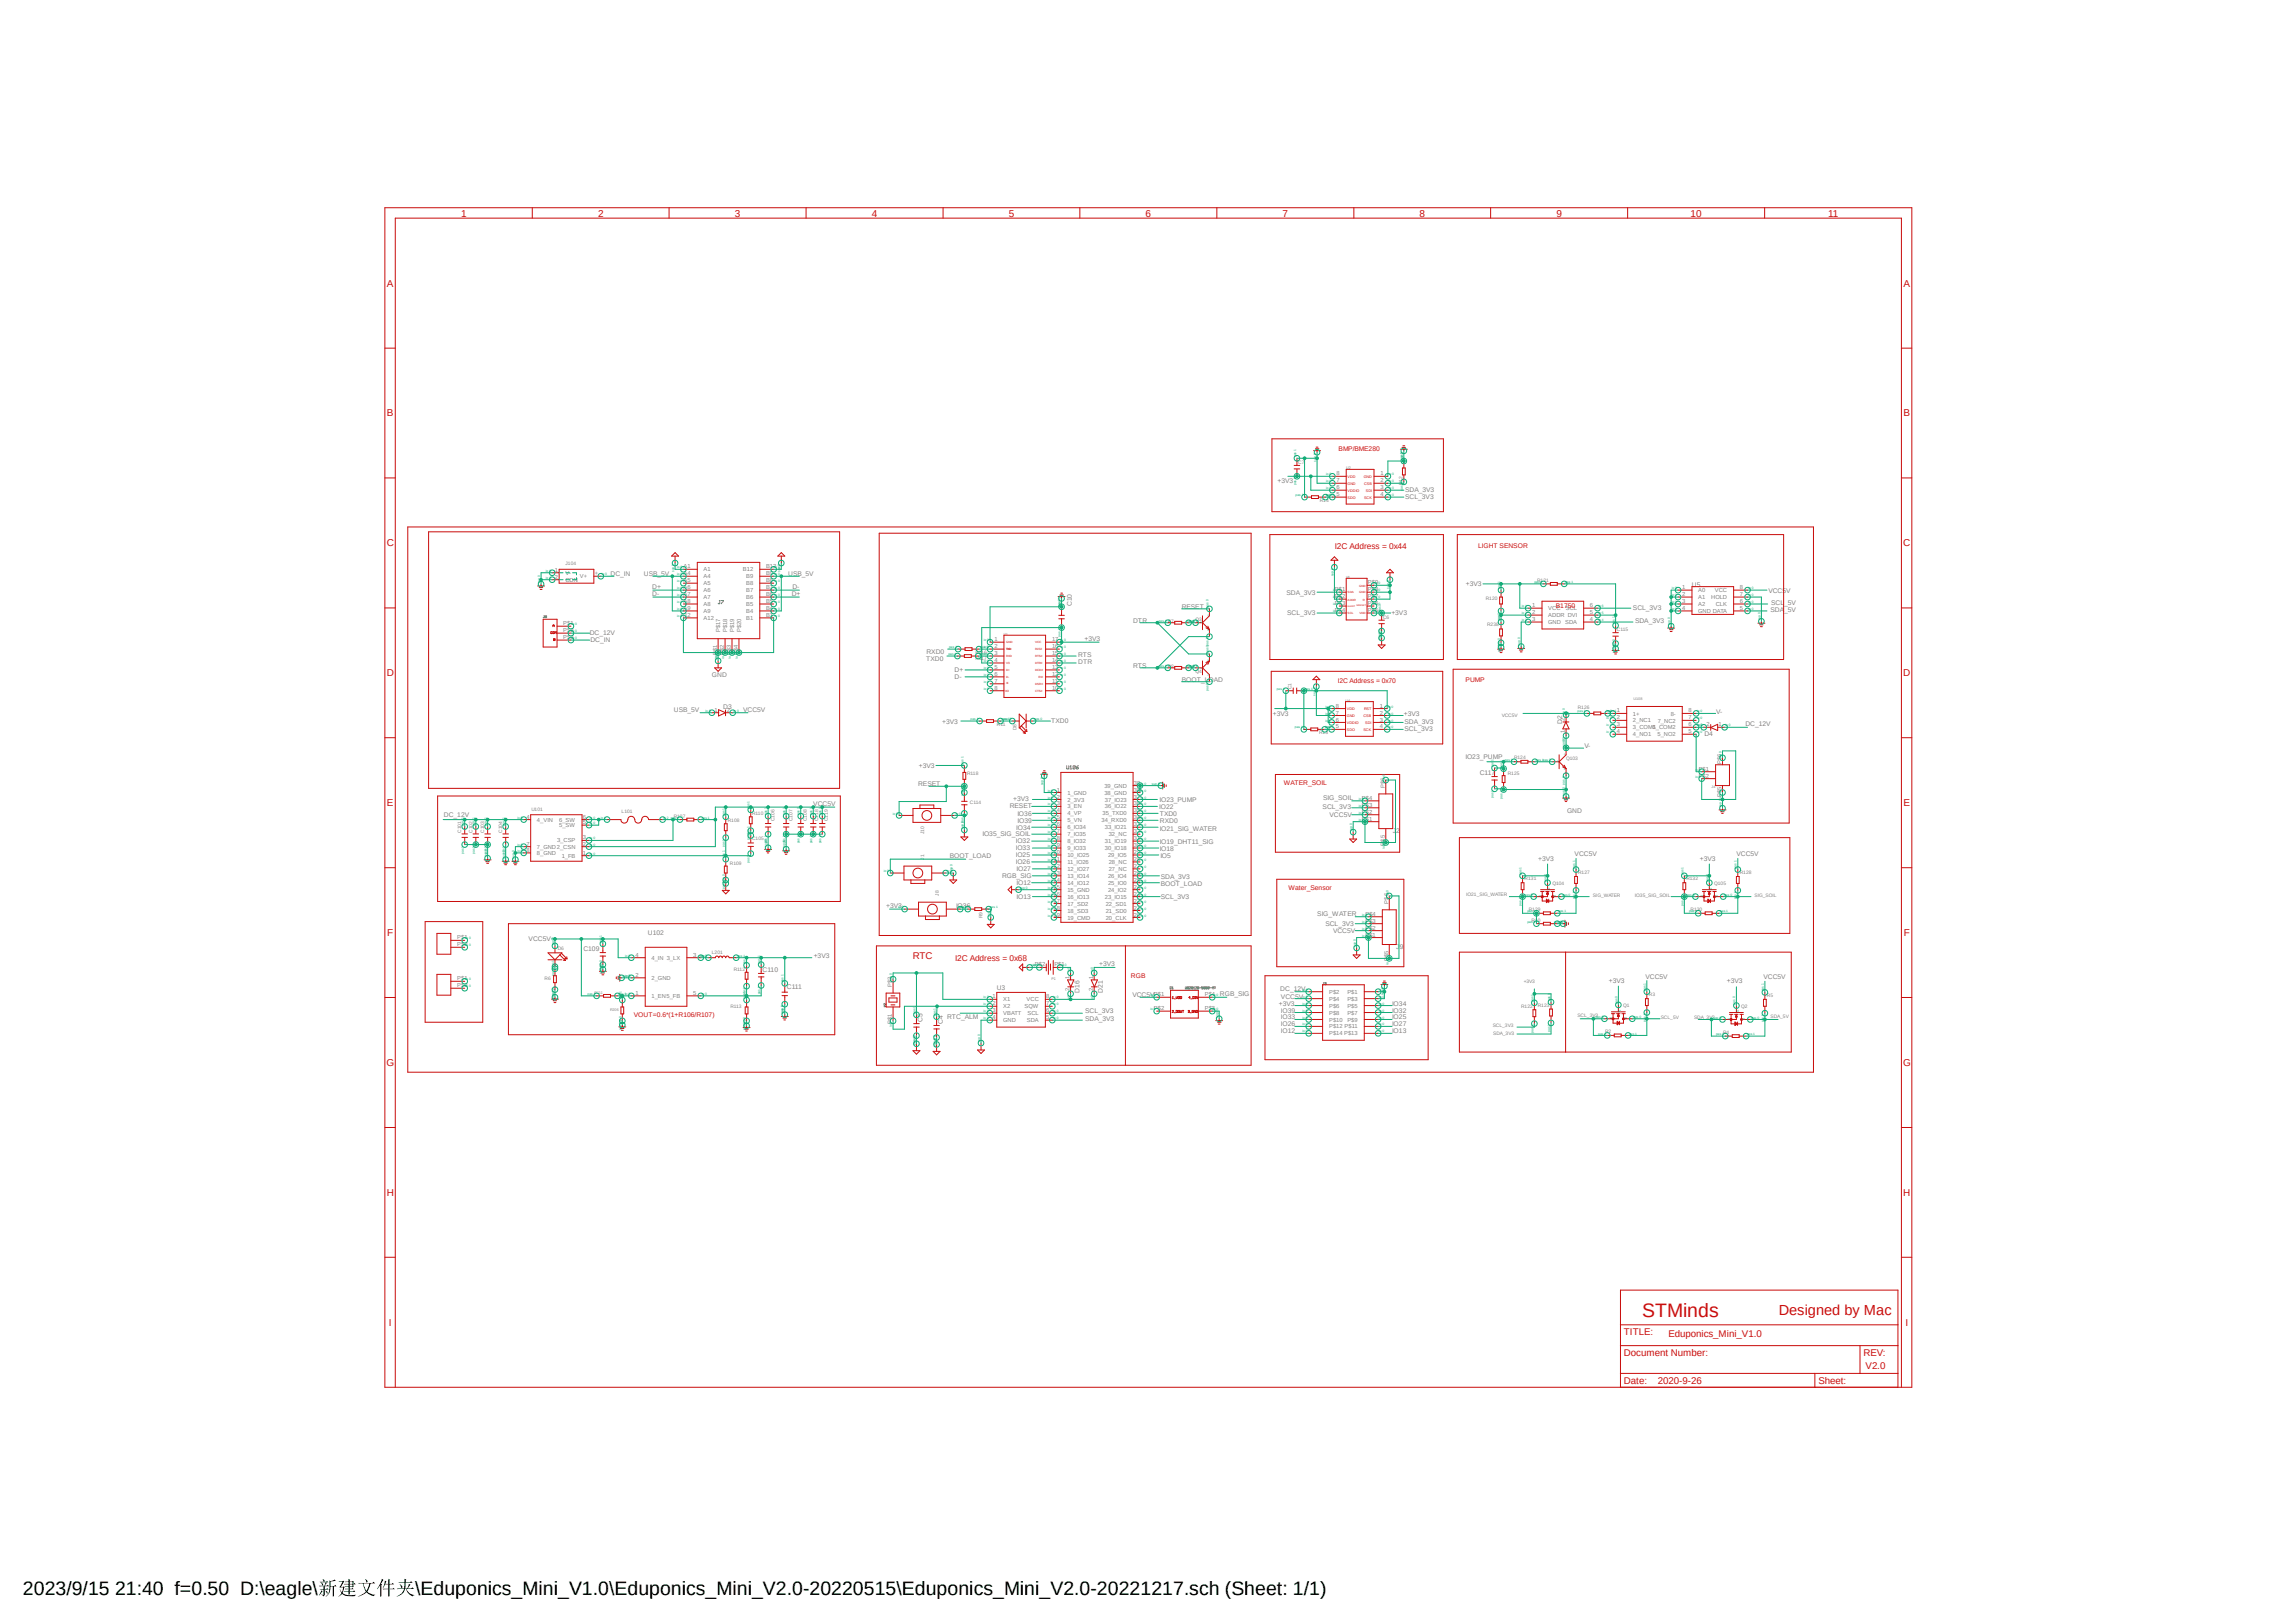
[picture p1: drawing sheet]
<svg xmlns="http://www.w3.org/2000/svg" width="420mm" height="297mm" viewBox="0 0 420 297" stroke-linecap="round" stroke-linejoin="round" font-family="sans-serif">
<defs><g id="words">
<text font-size="3.6" fill="#c90d0c" x="300.4" y="240.9">STMinds</text>
<g font-size="3.6">
<text x="4.2" y="291.8">2023/9/15 21:40 f=0.50 D:\eagle\</text>
<text x="75.9" y="291.8">\Eduponics_Mini_V1.0\Eduponics_Mini_V2.0-20220515\Eduponics_Mini_V2.0-20221217.sch (Sheet: 1/1)</text>
</g>
<text font-size="2.7" fill="#c90d0c" x="325.4" y="240.7">Designed by Mac</text>
<g font-size="1.8" fill="#c90d0c">
<text x="84.3" y="39.6">1</text>
<text x="109.4" y="39.6">2</text>
<text x="134.4" y="39.6">3</text>
<text x="159.5" y="39.6">4</text>
<text x="184.5" y="39.6">5</text>
<text x="209.5" y="39.6">6</text>
<text x="234.6" y="39.6">7</text>
<text x="259.7" y="39.6">8</text>
<text x="284.7" y="39.6">9</text>
<text x="309.2" y="39.6">10</text>
<text x="334.4" y="39.6">11</text>
<text x="70.8" y="52.5">A</text>
<text x="348.2" y="52.5">A</text>
<text x="70.8" y="76.2">B</text>
<text x="348.2" y="76.2">B</text>
<text x="70.7" y="100">C</text>
<text x="348.1" y="100">C</text>
<text x="70.7" y="123.7">D</text>
<text x="348.1" y="123.7">D</text>
<text x="70.8" y="147.5">E</text>
<text x="348.2" y="147.5">E</text>
<text x="70.8" y="171.3">F</text>
<text x="348.2" y="171.3">F</text>
<text x="167" y="175.6">RTC</text>
<text x="70.7" y="195.1">G</text>
<text x="348.1" y="195.1">G</text>
<text x="70.7" y="218.8">H</text>
<text x="348.1" y="218.8">H</text>
<text x="71.1" y="242.6">I</text>
<text x="297.1" y="244.4">TITLE:</text>
<text x="305.2" y="244.7">Eduponics_Mini_V1.0</text>
<text x="348.5" y="242.6">I</text>
<text x="297.1" y="248.2">Document Number:</text>
<text x="340.9" y="248.2">REV:</text>
<text x="341.3" y="250.6">V2.0</text>
<text x="297.1" y="253.2">Date:</text>
<text x="303.3" y="253.2">2020-9-26</text>
<text x="332.6" y="253.2">Sheet:</text>
</g>
<g font-size="1.5" fill="#c90d0c">
<text x="244.2" y="100.4">I2C Address = 0x44</text>
<text x="174.7" y="175.8">I2C Address = 0x68</text>
</g>
<g font-size="1.2" fill="#c90d0c">
<text x="244.9" y="82.5">BMP/BME280</text>
<text x="270.4" y="100.4">LIGHT SENSOR</text>
<text x="284.6" y="111.3">B1750</text>
<text x="244.7" y="125">I2C Address = 0x70</text>
<text x="268.1" y="124.9">PUMP</text>
<text x="234.8" y="143.6">WATER_SOIL</text>
<text x="235.7" y="162.8">Water_Sensor</text>
<text x="206.9" y="178.9">RGB</text>
<text x="116" y="186.2">VOUT=0.6*(1+R106/R107)</text>
</g>
<g font-size="1.2" fill="#808080">
<text x="233.7" y="88.3">+3V3</text>
<text x="257" y="90">SDA_3V3</text>
<text x="257" y="91.4">SCL_3V3</text>
<text x="111.7" y="105.3">DC_IN</text>
<text x="117.8" y="105.3">USB_5V</text>
<text x="119.3" y="107.9">D+</text>
<text x="144.2" y="105.3">USB_5V</text>
<text x="144.9" y="107.9">D-</text>
<text x="268.1" y="107.2">+3V3</text>
<text x="309.5" y="107.4">U5</text>
<text x="119.3" y="109.1">D-</text>
<text x="144.8" y="109.1">D+</text>
<text x="196" y="111" transform="rotate(-90 196 111)">C10</text>
<text x="207.3" y="114">DTR</text>
<text x="216.2" y="111.4">RESET</text>
<text x="235.3" y="108.9">SDA_3V3</text>
<text x="235.5" y="112.6">SCL_3V3</text>
<text x="254.5" y="112.6">+3V3</text>
<text x="298.7" y="111.5">SCL_3V3</text>
<text x="299.1" y="114">SDA_3V3</text>
<text x="323.5" y="108.5">VCC5V</text>
<text x="323.8" y="112.1">SDA_5V</text>
<text x="324" y="110.7">SCL_5V</text>
<text x="107.9" y="116.2">DC_12V</text>
<text x="108" y="117.5">DC_IN</text>
<text x="169.5" y="119.7">RXD0</text>
<text x="198.4" y="117.4">+3V3</text>
<text x="130.2" y="123.9">GND</text>
<text x="169.4" y="120.9">TXD0</text>
<text x="174.6" y="123">D+</text>
<text x="174.6" y="124.2">D-</text>
<text x="197.2" y="121.6">DTR</text>
<text x="197.2" y="120.3">RTS</text>
<text x="207.3" y="122.2">RTS</text>
<text x="216.2" y="124.8">BOOT_LOAD</text>
<text x="123.3" y="130.3">USB_5V</text>
<text x="132.3" y="129.8">D3</text>
<text x="135.9" y="130.3">VCC5V</text>
<text x="232.8" y="131">+3V3</text>
<text x="256.8" y="131">+3V3</text>
<text x="313.9" y="130.6">V-</text>
<text x="172.3" y="132.5">+3V3</text>
<text x="192.3" y="132.3">TXD0</text>
<text x="256.9" y="132.5">SDA_3V3</text>
<text x="256.9" y="133.9">SCL_3V3</text>
<text x="285.7" y="132.5" transform="rotate(-90 285.7 132.5)">D2</text>
<text x="289.8" y="136.9">V-</text>
<text x="311.8" y="134.7">D4</text>
<text x="319.3" y="132.8">DC_12V</text>
<text x="167.9" y="143.8">RESET</text>
<text x="168.1" y="140.6">+3V3</text>
<text x="268.1" y="138.9">IO23_PUMP</text>
<text x="270.7" y="141.9">C117</text>
<text x="81.2" y="149.5">DC_12V</text>
<text x="148.8" y="147.6">VCC5V</text>
<text x="184.7" y="148">RESET</text>
<text x="185.3" y="146.6">+3V3</text>
<text x="186.1" y="149.3">IO36</text>
<text x="212" y="148.1">IO22</text>
<text x="212.1" y="146.7">IO23_PUMP</text>
<text x="212.1" y="149.4">TXD0</text>
<text x="241.9" y="148.1">SCL_3V3</text>
<text x="242" y="146.4">SIG_SOIL</text>
<text x="243.2" y="149.5">VCC5V</text>
<text x="286.6" y="148.8">GND</text>
<text x="179.7" y="153.1">IO35_SIG_SOIL</text>
<text x="185.8" y="154.3">IO32</text>
<text x="185.8" y="155.6">IO33</text>
<text x="185.9" y="151.9">IO34</text>
<text x="186.1" y="150.7">IO39</text>
<text x="212.1" y="155.7">IO18</text>
<text x="212.1" y="154.4">IO19_DHT11_SIG</text>
<text x="212.1" y="152">IO21_SIG_WATER</text>
<text x="212.2" y="150.6">RXD0</text>
<text x="254.8" y="152.5">J2</text>
<text x="173.7" y="157">BOOT_LOAD</text>
<text x="183.3" y="160.7">RGB_SIG</text>
<text x="185.8" y="156.8">IO25</text>
<text x="185.8" y="158.1">IO26</text>
<text x="185.9" y="159.4">IO27</text>
<text x="186" y="161.9">IO12</text>
<text x="212.3" y="157">IO5</text>
<text x="212.3" y="160.8">SDA_3V3</text>
<text x="281.3" y="157.5">+3V3</text>
<text x="288" y="156.7">VCC5V</text>
<text x="310.9" y="157.5">+3V3</text>
<text x="317.6" y="156.7">VCC5V</text>
<text x="162.1" y="166.2">+3V3</text>
<text x="174.9" y="166.1">IO36</text>
<text x="186" y="164.5">IO13</text>
<text x="212.3" y="162.1">BOOT_LOAD</text>
<text x="212.3" y="164.5">SCL_3V3</text>
<text x="241" y="167.6">SIG_WATER</text>
<text x="96.7" y="172.3">VCC5V</text>
<text x="106.7" y="174">C109</text>
<text x="118.5" y="171.1">U102</text>
<text x="242.4" y="169.4">SCL_3V3</text>
<text x="243.8" y="170.7">VCC5V</text>
<text x="255.4" y="173.7">J9</text>
<text x="139.5" y="177.8">C110</text>
<text x="148.8" y="175.4">+3V3</text>
<text x="201" y="176.8">+3V3</text>
<text x="294.3" y="179.8">+3V3</text>
<text x="301" y="179.1">VCC5V</text>
<text x="315.9" y="180">+3V3</text>
<text x="322.6" y="179.2">VCC5V</text>
<text x="143.9" y="181">C111</text>
<text x="182.3" y="181.2">U3</text>
<text x="197.4" y="181.7" transform="rotate(-90 197.4 181.7)">D16</text>
<text x="198.5" y="185.4">SCL_3V3</text>
<text x="201.8" y="181.7" transform="rotate(-90 201.8 181.7)">D21</text>
<text x="207.1" y="182.5">VCC5V</text>
<text x="223.1" y="182.2">RGB_SIG</text>
<text x="233.9" y="184.2">+3V3</text>
<text x="234.2" y="181.4">DC_12V</text>
<text x="234.3" y="185.3">IO39</text>
<text x="234.3" y="182.8">VCC5V</text>
<text x="254.6" y="185.3">IO32</text>
<text x="254.6" y="184">IO34</text>
<text x="168.7" y="186.9" transform="rotate(-90 168.7 186.9)">C5</text>
<text x="172.5" y="187.3" transform="rotate(-90 172.5 187.3)">C4</text>
<text x="173.3" y="186.4">RTC_ALM</text>
<text x="198.5" y="186.8">SDA_3V3</text>
<text x="234.3" y="186.6">IO33</text>
<text x="234.3" y="187.8">IO26</text>
<text x="234.3" y="189.1">IO12</text>
<text x="254.6" y="186.6">IO25</text>
<text x="254.6" y="187.8">IO27</text>
<text x="254.6" y="189.1">IO13</text>
</g>
<g font-size="1.1" fill="#808080">
<text x="244.5" y="89.5">6</text>
<text x="244.5" y="88.3">7</text>
<text x="244.5" y="87">8</text>
<text x="252.5" y="87">1</text>
<text x="252.5" y="88.3">2</text>
<text x="252.5" y="89.5">3</text>
<text x="244.5" y="90.8">5</text>
<text x="252.5" y="90.8">4</text>
<text x="101.2" y="104.6">-1</text>
<text x="101.2" y="105.9">-2</text>
<text x="103.4" y="105.2">V-</text>
<text x="103.4" y="106.5">CDN</text>
<text x="106.1" y="105.8">V+</text>
<text x="108.8" y="105.2">+</text>
<text x="125.1" y="104">A1</text>
<text x="125.1" y="105.2">A4</text>
<text x="125.1" y="106.5">A5</text>
<text x="125.1" y="107.8">A6</text>
<text x="128.7" y="104.6">A1</text>
<text x="128.7" y="105.8">A4</text>
<text x="128.7" y="107.1">A5</text>
<text x="135.9" y="104.6">B12</text>
<text x="136.5" y="105.8">B9</text>
<text x="136.5" y="107.1">B8</text>
<text x="140.1" y="104">B12</text>
<text x="140.1" y="105.2">B9</text>
<text x="140.1" y="106.5">B8</text>
<text x="140.1" y="107.8">B7</text>
<text x="250.2" y="106.9">P$9</text>
<text x="307.7" y="107.8">1</text>
<text x="318.3" y="107.8">8</text>
<text x="124.5" y="112.9">A12</text>
<text x="125.1" y="109.1">A7</text>
<text x="125.1" y="110.3">A8</text>
<text x="125.1" y="111.6">A9</text>
<text x="128.7" y="108.4">A6</text>
<text x="128.7" y="109.6">A7</text>
<text x="128.7" y="110.9">A8</text>
<text x="128.7" y="112.2">A9</text>
<text x="128.7" y="113.5">A12</text>
<text x="136.5" y="108.4">B7</text>
<text x="136.5" y="109.6">B6</text>
<text x="136.5" y="110.9">B5</text>
<text x="136.5" y="112.2">B4</text>
<text x="136.5" y="113.5">B1</text>
<text x="140.1" y="109.1">B6</text>
<text x="140.1" y="110.3">B5</text>
<text x="140.1" y="111.6">B4</text>
<text x="140.1" y="112.9">B1</text>
<text x="244.2" y="108.2">P$1</text>
<text x="244.2" y="109.4">P$2</text>
<text x="244.2" y="110.7">P$3</text>
<text x="244.2" y="112">P$4</text>
<text x="250.2" y="112">P$5</text>
<text x="250.2" y="110.7">P$6</text>
<text x="250.2" y="109.4">P$7</text>
<text x="250.2" y="108.2">P$8</text>
<text x="280.3" y="111.1">1</text>
<text x="280.3" y="112.4">2</text>
<text x="280.3" y="113.6">3</text>
<text x="283.2" y="111.7">VCC</text>
<text x="283.2" y="112.9">ADDR DVI</text>
<text x="286.4" y="111.7">SCL</text>
<text x="290.8" y="113.6">4</text>
<text x="290.8" y="112.4">5</text>
<text x="290.8" y="111.1">6</text>
<text x="307.7" y="109.1">2</text>
<text x="307.7" y="110.3">3</text>
<text x="307.7" y="111.6">4</text>
<text x="310.6" y="108.4">A0</text>
<text x="310.6" y="109.6">A1</text>
<text x="310.6" y="110.9">A2</text>
<text x="310.6" y="112.2">GND DATA</text>
<text x="313" y="109.6">HOLD</text>
<text x="313.7" y="108.4">VCC</text>
<text x="313.9" y="110.9">CLK</text>
<text x="318.3" y="110.3">6</text>
<text x="318.3" y="111.6">5</text>
<text x="318.3" y="109.1">7</text>
<text x="103" y="114.4">P$1</text>
<text x="103" y="115.7">P$2</text>
<text x="103" y="116.9">P$3</text>
<text x="131.2" y="119.9" transform="rotate(-90 131.2 119.9)">P$1</text>
<text x="131.7" y="115.7" transform="rotate(-90 131.7 115.7)">P$17</text>
<text x="132.5" y="119.9" transform="rotate(-90 132.5 119.9)">P$2</text>
<text x="133" y="115.7" transform="rotate(-90 133 115.7)">P$18</text>
<text x="133.7" y="119.9" transform="rotate(-90 133.7 119.9)">P$3</text>
<text x="134.3" y="115.7" transform="rotate(-90 134.3 115.7)">P$19</text>
<text x="135" y="119.9" transform="rotate(-90 135 119.9)">P$4</text>
<text x="135.6" y="115.7" transform="rotate(-90 135.6 115.7)">P$20</text>
<text x="181.9" y="117.3">1</text>
<text x="181.9" y="118.6">2</text>
<text x="181.9" y="119.8">3</text>
<text x="192.4" y="119.8">15</text>
<text x="192.4" y="118.6">16</text>
<text x="192.4" y="117.3">17</text>
<text x="283.2" y="114.2">GND</text>
<text x="286.3" y="114.2">SDA</text>
<text x="181.9" y="121.1">4</text>
<text x="181.9" y="122.4">5</text>
<text x="181.9" y="123.7">6</text>
<text x="181.9" y="124.9">7</text>
<text x="192.4" y="124.9">11</text>
<text x="192.4" y="123.7">12</text>
<text x="192.4" y="122.4">13</text>
<text x="192.4" y="121.1">14</text>
<text x="130.7" y="130.3">1</text>
<text x="132.9" y="130.3">2</text>
<text x="181.9" y="126.2">8</text>
<text x="192.4" y="126.2">10</text>
<text x="244.3" y="130.8">7</text>
<text x="244.3" y="129.5">8</text>
<text x="252.4" y="129.5">1</text>
<text x="252.4" y="130.8">2</text>
<text x="286.3" y="131.9" transform="rotate(-90 286.3 131.9)">2</text>
<text x="295.8" y="130.4">1</text>
<text x="295.8" y="131.7">2</text>
<text x="298.7" y="131">1+</text>
<text x="305.6" y="131">8-</text>
<text x="308.9" y="131.7">7</text>
<text x="308.9" y="130.4">8</text>
<text x="244.3" y="133.3">5</text>
<text x="244.3" y="132">6</text>
<text x="252.4" y="132">3</text>
<text x="252.4" y="133.3">4</text>
<text x="286.3" y="134.2" transform="rotate(-90 286.3 134.2)">1</text>
<text x="295.8" y="132.9">3</text>
<text x="295.8" y="134.2">4</text>
<text x="298.7" y="132.2">2_NC1</text>
<text x="298.7" y="133.5">3_COM1</text>
<text x="298.7" y="134.7">4_NO1</text>
<text x="302.3" y="133.5">6_COM2</text>
<text x="303.2" y="134.7">5_NO2</text>
<text x="303.2" y="132.2">7_NC2</text>
<text x="308.9" y="134.2">5</text>
<text x="308.9" y="132.9">6</text>
<text x="312.2" y="132.9">2</text>
<text x="314.4" y="132.9">1</text>
<text x="207.4" y="143.6">39</text>
<text x="310.7" y="141.1">P$1</text>
<text x="310.7" y="142.3">P$2</text>
<text x="314.9" y="139.8" transform="rotate(-90 314.9 139.8)">P$6</text>
<text x="96.3" y="149.8">4</text>
<text x="106.6" y="149.8">6</text>
<text x="193.3" y="144.9">1</text>
<text x="193.3" y="146.1">2</text>
<text x="193.3" y="147.4">3</text>
<text x="193.3" y="148.7">4</text>
<text x="193.3" y="149.9">5</text>
<text x="195.2" y="145.4">1_GND</text>
<text x="195.2" y="146.7">2_3V3</text>
<text x="195.2" y="148">3_EN</text>
<text x="195.2" y="149.2">4_VP</text>
<text x="201.7" y="149.2">35_TXD0</text>
<text x="202" y="145.4">38_GND</text>
<text x="202" y="144.1">39_GND</text>
<text x="202.1" y="148">36_IO22</text>
<text x="202.1" y="146.7">37_IO23</text>
<text x="207.4" y="149.9">34</text>
<text x="207.4" y="148.7">35</text>
<text x="207.4" y="147.4">36</text>
<text x="207.4" y="146.1">37</text>
<text x="207.4" y="144.9">38</text>
<text x="249.1" y="148.9">P$2</text>
<text x="249.1" y="147.7">P$3</text>
<text x="249.1" y="146.4">P$4</text>
<text x="253.3" y="144.1" transform="rotate(-90 253.3 144.1)">P$6</text>
<text x="314.9" y="145.9" transform="rotate(-90 314.9 145.9)">P$5</text>
<text x="96.3" y="154.8">7</text>
<text x="96.3" y="155.9">8</text>
<text x="98.2" y="150.4">4_VIN</text>
<text x="98.2" y="155.3">7_GND2_CSN</text>
<text x="101.9" y="154.2">3_CSP</text>
<text x="102.3" y="150.4">6_SW</text>
<text x="102.3" y="151.4">5_SW</text>
<text x="106.6" y="150.8">5</text>
<text x="106.6" y="153.6">3</text>
<text x="106.6" y="154.8">2</text>
<text x="193.3" y="151.2">6</text>
<text x="193.3" y="152.5">7</text>
<text x="193.3" y="153.8">8</text>
<text x="193.3" y="155">9</text>
<text x="195.2" y="150.5">5_VN</text>
<text x="195.2" y="151.8">6_IO34</text>
<text x="195.2" y="153">7_IO35</text>
<text x="195.2" y="154.3">8_IO32</text>
<text x="195.2" y="155.6">9_IO33</text>
<text x="201.5" y="150.5">34_RXD0</text>
<text x="202.1" y="155.6">30_IO18</text>
<text x="202.1" y="154.3">31_IO19</text>
<text x="202.1" y="151.8">33_IO21</text>
<text x="202.8" y="153">32_NC</text>
<text x="207.4" y="155">30</text>
<text x="207.4" y="153.8">31</text>
<text x="207.4" y="152.5">32</text>
<text x="207.4" y="151.2">33</text>
<text x="249.1" y="150.2">P$1</text>
<text x="253.3" y="154.7" transform="rotate(-90 253.3 154.7)">P$5</text>
<text x="98.2" y="156.5">8_GND</text>
<text x="102.7" y="157">1_FB</text>
<text x="106.6" y="156.4">1</text>
<text x="192.7" y="156.3">10</text>
<text x="192.7" y="158.8">12</text>
<text x="192.7" y="160.1">13</text>
<text x="192.7" y="161.4">14</text>
<text x="192.8" y="157.6">11</text>
<text x="195.2" y="156.8">10_IO25</text>
<text x="195.2" y="158.1">11_IO26</text>
<text x="195.2" y="159.4">12_IO27</text>
<text x="195.2" y="160.7">13_IO14</text>
<text x="195.2" y="161.9">14_IO12</text>
<text x="202.7" y="161.9">25_IO0</text>
<text x="202.7" y="160.7">26_IO4</text>
<text x="202.7" y="156.8">29_IO5</text>
<text x="202.8" y="159.4">27_NC</text>
<text x="202.8" y="158.1">28_NC</text>
<text x="207.4" y="161.4">25</text>
<text x="207.4" y="160.1">26</text>
<text x="207.4" y="158.8">27</text>
<text x="207.4" y="157.6">28</text>
<text x="207.4" y="156.3">29</text>
<text x="192.7" y="162.6">15</text>
<text x="192.7" y="163.9">16</text>
<text x="192.7" y="165.2">17</text>
<text x="192.7" y="166.5">18</text>
<text x="192.7" y="167.7">19</text>
<text x="195.2" y="163.2">15_GND</text>
<text x="195.2" y="164.5">16_IO13</text>
<text x="195.2" y="165.7">17_SD2</text>
<text x="195.2" y="167">18_SD3</text>
<text x="202.1" y="164.5">23_IO15</text>
<text x="202.3" y="167">21_SD0</text>
<text x="202.3" y="165.7">22_SD1</text>
<text x="202.7" y="163.2">24_IO2</text>
<text x="207.4" y="167.7">20</text>
<text x="207.4" y="166.5">21</text>
<text x="207.4" y="165.2">22</text>
<text x="207.4" y="163.9">23</text>
<text x="207.4" y="162.6">24</text>
<text x="249.8" y="167.6">P$4</text>
<text x="254" y="165.4" transform="rotate(-90 254 165.4)">P$6</text>
<text x="83.7" y="171.9">P$1</text>
<text x="83.7" y="173.2">P$2</text>
<text x="195.2" y="168.3">19_CMD</text>
<text x="202.3" y="168.3">20_CLK</text>
<text x="249.8" y="171.4">P$1</text>
<text x="249.8" y="170.1">P$2</text>
<text x="249.8" y="168.9">P$3</text>
<text x="83.7" y="179.4">P$1</text>
<text x="116.2" y="178.8">2</text>
<text x="116.2" y="175.1">4</text>
<text x="119.2" y="179.3">2_GND</text>
<text x="119.2" y="175.6">4_IN 3_LX</text>
<text x="126.8" y="175.1">3</text>
<text x="189.3" y="176.9">P$2</text>
<text x="192.9" y="176.9">P$1</text>
<text x="195.7" y="179.2" transform="rotate(-90 195.7 179.2)">1</text>
<text x="200" y="179.2" transform="rotate(-90 200 179.2)">1</text>
<text x="254" y="175.9" transform="rotate(-90 254 175.9)">P$5</text>
<text x="83.7" y="180.7">P$2</text>
<text x="116.2" y="182.1">1</text>
<text x="119.2" y="182.6">1_EN5_FB</text>
<text x="126.8" y="182.1">5</text>
<text x="163.2" y="180.6" transform="rotate(-90 163.2 180.6)">P$2</text>
<text x="181.6" y="182.7">1</text>
<text x="181.6" y="184">2</text>
<text x="181.6" y="185.3">3</text>
<text x="183.5" y="183.3">X1</text>
<text x="183.5" y="184.5">X2</text>
<text x="183.5" y="185.8">VBATT</text>
<text x="187.4" y="184.5">SQW</text>
<text x="187.8" y="183.3">VCC</text>
<text x="188" y="185.8">SCL</text>
<text x="191.4" y="185.3">6</text>
<text x="191.4" y="184">7</text>
<text x="191.4" y="182.7">8</text>
<text x="195.7" y="181.4" transform="rotate(-90 195.7 181.4)">2</text>
<text x="200" y="181.4" transform="rotate(-90 200 181.4)">2</text>
<text x="211.1" y="182.3">P$1</text>
<text x="211.1" y="184.9">P$2</text>
<text x="220.4" y="184.9">P$3</text>
<text x="220.4" y="182.3">P$4</text>
<text x="243.1" y="181.9">P$2</text>
<text x="243.1" y="183.1">P$4</text>
<text x="243.1" y="184.4">P$6</text>
<text x="243.1" y="185.7">P$8</text>
<text x="246.5" y="181.9">P$1</text>
<text x="246.5" y="183.1">P$3</text>
<text x="246.5" y="184.4">P$5</text>
<text x="246.5" y="185.7">P$7</text>
<text x="163.2" y="187.4" transform="rotate(-90 163.2 187.4)">P$1</text>
<text x="181.6" y="186.5">4</text>
<text x="183.5" y="187.1">GND</text>
<text x="187.8" y="187.1">SDA</text>
<text x="191.4" y="186.5">5</text>
<text x="243.1" y="186.9">P$10</text>
<text x="243.1" y="188.2">P$12 P$11</text>
<text x="243.1" y="189.5">P$14 P$13</text>
<text x="246.5" y="186.9">P$9</text>
</g>
<g font-size=".9" fill="#808080">
<text x="237.5" y="84.9">C7</text>
<text x="256.5" y="88.8" transform="rotate(-90 256.5 88.8)">R12</text>
<text x="241.4" y="91.9">R14</text>
<text x="103.4" y="103.4">J104</text>
<text x="281.2" y="106.6">R121</text>
<text x="213.6" y="114">R7</text>
<text x="218.7" y="113.6">Q3</text>
<text x="253" y="113.2">C6</text>
<text x="271.8" y="109.8">R120</text>
<text x="178.4" y="119.7">R116</text>
<text x="272" y="114.6">R238</text>
<text x="295.8" y="115.5">C115</text>
<text x="178.4" y="120.8">R117</text>
<text x="213.6" y="122.2">R8</text>
<text x="218.7" y="123.1">Q4</text>
<text x="236.2" y="126.2" transform="rotate(-90 236.2 126.2)">C1</text>
<text x="274.7" y="131.1">VCC5V</text>
<text x="288.6" y="129.8">R126</text>
<text x="182.4" y="132.8">R11</text>
<text x="185.9" y="133.6" transform="rotate(-90 185.9 133.6)">D8</text>
<text x="241.3" y="134.4">R13</text>
<text x="176.9" y="141.9">R118</text>
<text x="275.8" y="141.8">R125</text>
<text x="276.9" y="138.9">R124</text>
<text x="286.5" y="139.1">Q103</text>
<text x="97.2" y="148.3">U101</text>
<text x="113.7" y="148.7">L101</text>
<text x="123.2" y="149.7">R107</text>
<text x="137.6" y="149.2">R110</text>
<text x="177.4" y="147.2">C114</text>
<text x="84.4" y="152.4" transform="rotate(-90 84.4 152.4)">C101</text>
<text x="86.4" y="152.4" transform="rotate(-90 86.4 152.4)">C102</text>
<text x="88.6" y="152.4" transform="rotate(-90 88.6 152.4)">C103</text>
<text x="91.9" y="152.4" transform="rotate(-90 91.9 152.4)">C104</text>
<text x="133.1" y="150.5">R108</text>
<text x="137.6" y="153.7">C105</text>
<text x="141.6" y="150.2" transform="rotate(-90 141.6 150.2)">C106</text>
<text x="145" y="150.2" transform="rotate(-90 145 150.2)">C107</text>
<text x="147.6" y="150.2" transform="rotate(-90 147.6 150.2)">C108</text>
<text x="149.6" y="150.2" transform="rotate(-90 149.6 150.2)">C118</text>
<text x="151.4" y="150.2" transform="rotate(-90 151.4 150.2)">C119</text>
<text x="169.1" y="152.7" transform="rotate(-90 169.1 152.7)">J10</text>
<text x="133.5" y="158.4">R109</text>
<text x="169.1" y="157.3" transform="rotate(-90 169.1 157.3)">J1</text>
<text x="278.9" y="161">R131</text>
<text x="284" y="161.9">Q104</text>
<text x="288.7" y="159.9">R127</text>
<text x="308.5" y="161">R132</text>
<text x="313.6" y="161.9">Q105</text>
<text x="318.3" y="159.9">R128</text>
<text x="171.7" y="163.9" transform="rotate(-90 171.7 163.9)">J8</text>
<text x="268.2" y="164">IO21_SIG_WATER</text>
<text x="279.7" y="166.8">R129</text>
<text x="291.3" y="164.1">SIG_WATER</text>
<text x="299" y="164.2">IO35_SIG_SOIL</text>
<text x="309.2" y="166.8">R130</text>
<text x="320.9" y="164.1">SIG_SOIL</text>
<text x="102" y="173.9">D6</text>
<text x="179.7" y="168" transform="rotate(-90 179.7 168)">R9</text>
<text x="280.2" y="168.7">R10</text>
<text x="99.6" y="179.3">R6</text>
<text x="130.2" y="174.5">L201</text>
<text x="134.2" y="177.7">R112</text>
<text x="278.7" y="180">+3V3</text>
<text x="133.6" y="184.4">R113</text>
<text x="278.3" y="184.4">R122</text>
<text x="281.3" y="184.3">R123</text>
<text x="296.9" y="184.3">Q1</text>
<text x="301.6" y="182.2">R3</text>
<text x="318.5" y="184.4">Q2</text>
<text x="323.2" y="182.4">R5</text>
<text x="273" y="188">SCL_3V3</text>
<text x="273.1" y="189.4">SDA_3V3</text>
<text x="288.5" y="186.2">SCL_3V3</text>
<text x="293.6" y="189.1">R2</text>
<text x="303.8" y="186.4">SCL_5V</text>
<text x="309.9" y="186.4">SDA_3V3</text>
<text x="315.2" y="189.2">R4</text>
<text x="323.8" y="186.3">SDA_5V</text>
</g>
<g font-size=".7" fill="#808080">
<text x="246.3" y="85.9">U2</text>
<text x="246.1" y="128.4">U4</text>
<text x="298.8" y="128.1">U108</text>
<text x="313.1" y="144.3">J4</text>
<text x="192.3" y="179.3">P1</text>
<text x="108.8" y="181.9">R111</text>
<text x="111.6" y="185">R206</text>
</g>
<g font-size=".7" fill="#c90d0c">
<text x="246.5" y="90">VDDIO</text>
<text x="246.5" y="88.7">GND</text>
<text x="246.5" y="87.4">VDD</text>
<text x="249.5" y="87.4">GND</text>
<text x="249.5" y="88.7">CSB</text>
<text x="249.9" y="90">SDI</text>
<text x="246.5" y="91.2">SDO</text>
<text x="249.5" y="91.2">SCK</text>
<text x="246.4" y="131.2">GND</text>
<text x="246.4" y="130">VDD</text>
<text x="249.4" y="131.2">CSB</text>
<text x="249.5" y="130">RST</text>
<text x="246.4" y="133.7">SDO</text>
<text x="246.4" y="132.5">VDDIO</text>
<text x="249.4" y="133.7">SCK</text>
<text x="249.7" y="132.5">SDI</text>
</g>
<g font-size=".6" fill="#0dab76">
<text x="237.1" y="83.7" transform="rotate(-90 237.1 83.7)">pas 1</text>
<text x="237.1" y="88.8" transform="rotate(-90 237.1 88.8)">pas 1</text>
<text x="240.8" y="84.5" transform="rotate(-90 240.8 84.5)">sup 0</text>
<text x="242.6" y="89.5">io 0</text>
<text x="242.6" y="88.3">io 0</text>
<text x="242.6" y="87">io 0</text>
<text x="254" y="87">io 0</text>
<text x="254" y="88.3">io 0</text>
<text x="254" y="89.5">io 0</text>
<text x="256.6" y="89.8" transform="rotate(-90 256.6 89.8)">pas 1</text>
<text x="256.6" y="84.2" transform="rotate(-90 256.6 84.2)">sup 0</text>
<text x="256.6" y="84.2" transform="rotate(-90 256.6 84.2)">pas 1</text>
<text x="237" y="90.8">pas 1</text>
<text x="242.6" y="90.8">io 0</text>
<text x="242.6" y="90.8">pas 1</text>
<text x="254" y="90.8">io 0</text>
<text x="98.8" y="106.7" transform="rotate(-90 98.8 106.7)">sup 0</text>
<text x="99.9" y="104.6">io 0</text>
<text x="99.9" y="105.9">io 0</text>
<text x="110.1" y="105.2">io 0</text>
<text x="123.3" y="104.7" transform="rotate(-90 123.3 104.7)">sup 0</text>
<text x="123.9" y="104">io 0</text>
<text x="123.9" y="105.2">io 0</text>
<text x="123.9" y="106.5">io 0</text>
<text x="123.9" y="107.8">io 0</text>
<text x="141.7" y="104">io 0</text>
<text x="141.7" y="105.2">io 0</text>
<text x="141.7" y="106.5">io 0</text>
<text x="141.7" y="107.8">io 0</text>
<text x="142.7" y="104.7" transform="rotate(-90 142.7 104.7)">sup 0</text>
<text x="243.9" y="105.5" transform="rotate(-90 243.9 105.5)">sup 0</text>
<text x="251.5" y="106.9">io 0</text>
<text x="254.1" y="107.7" transform="rotate(-90 254.1 107.7)">sup 0</text>
<text x="274.4" y="107.8" transform="rotate(-90 274.4 107.8)">pas 1</text>
<text x="280.7" y="106.6">pas 1</text>
<text x="286.3" y="106.6">pas 1</text>
<text x="305.8" y="107.8">io 0</text>
<text x="319.8" y="107.8">io 0</text>
<text x="123.9" y="109.1">io 0</text>
<text x="123.9" y="110.3">io 0</text>
<text x="123.9" y="111.6">io 0</text>
<text x="123.9" y="112.9">io 0</text>
<text x="141.7" y="109.1">io 0</text>
<text x="141.7" y="110.3">io 0</text>
<text x="141.7" y="111.6">io 0</text>
<text x="141.7" y="112.9">io 0</text>
<text x="194" y="111.2" transform="rotate(-90 194 111.2)">sup 0</text>
<text x="194" y="110.8" transform="rotate(-90 194 110.8)">pas 1</text>
<text x="212" y="113.7">pas 1</text>
<text x="217" y="113.7">pas 0</text>
<text x="217.6" y="113.7">pas 1</text>
<text x="221.1" y="111.2" transform="rotate(-90 221.1 111.2)">pas 0</text>
<text x="243.8" y="108.2">io 0</text>
<text x="243.8" y="109.4">io 0</text>
<text x="243.8" y="110.7">io 0</text>
<text x="243.8" y="112">io 0</text>
<text x="251.5" y="112">io 0</text>
<text x="251.5" y="110.7">io 0</text>
<text x="251.5" y="109.4">io 0</text>
<text x="251.5" y="108.2">io 0</text>
<text x="252.6" y="112" transform="rotate(-90 252.6 112)">pas 1</text>
<text x="274.4" y="113.5" transform="rotate(-90 274.4 113.5)">pas 1</text>
<text x="278.4" y="111.1">io 1</text>
<text x="278.4" y="112.4">io 2</text>
<text x="278.4" y="113.6">io 3</text>
<text x="292.4" y="113.6">io 4</text>
<text x="292.4" y="112.4">io 5</text>
<text x="292.4" y="111.1">io 6</text>
<text x="305.8" y="109.1">io 0</text>
<text x="305.8" y="110.3">io 0</text>
<text x="305.8" y="111.6">io 0</text>
<text x="319.8" y="110.3">io 0</text>
<text x="319.8" y="111.6">io 0</text>
<text x="319.8" y="109.1">io 0</text>
<text x="322" y="113.5" transform="rotate(-90 322 113.5)">sup 0</text>
<text x="104.6" y="114.4">io 0</text>
<text x="104.6" y="115.7">io 0</text>
<text x="104.6" y="116.9">io 0</text>
<text x="173.5" y="119.8">pas 1</text>
<text x="173.6" y="118.6">pas 1</text>
<text x="179.2" y="119.8">pas 1</text>
<text x="179.3" y="118.6">pas 1</text>
<text x="180" y="117.3">io 0</text>
<text x="180" y="118.6">io 0</text>
<text x="180" y="119.8">io 0</text>
<text x="194" y="119.8">io 0</text>
<text x="194" y="118.6">io 0</text>
<text x="194" y="117.3">io 0</text>
<text x="194" y="116.5" transform="rotate(-90 194 116.5)">pas 1</text>
<text x="221.1" y="119.5" transform="rotate(-90 221.1 119.5)">pas 0pas 0</text>
<text x="252.6" y="117.1" transform="rotate(-90 252.6 117.1)">pas 1</text>
<text x="252.6" y="116.5" transform="rotate(-90 252.6 116.5)">sup 0</text>
<text x="274.4" y="119.3" transform="rotate(-90 274.4 119.3)">pas 1</text>
<text x="274.4" y="118.3" transform="rotate(-90 274.4 118.3)">sup 0</text>
<text x="278.1" y="118.2" transform="rotate(-90 278.1 118.2)">sup 0</text>
<text x="295.4" y="119.4" transform="rotate(-90 295.4 119.4)">pas 1</text>
<text x="295.4" y="118.5" transform="rotate(-90 295.4 118.5)">sup 0</text>
<text x="295.4" y="114.3" transform="rotate(-90 295.4 114.3)">pas 1</text>
<text x="305.5" y="114.4" transform="rotate(-90 305.5 114.4)">sup 0</text>
<text x="131.2" y="120.7" transform="rotate(-90 131.2 120.7)">sup 0</text>
<text x="131.2" y="120.6" transform="rotate(-90 131.2 120.6)">io 0</text>
<text x="132.5" y="120.6" transform="rotate(-90 132.5 120.6)">io 0</text>
<text x="133.7" y="120.6" transform="rotate(-90 133.7 120.6)">io 0</text>
<text x="135" y="120.6" transform="rotate(-90 135 120.6)">io 0</text>
<text x="180" y="121.1">io 0</text>
<text x="180" y="122.4">io 0</text>
<text x="180" y="123.7">io 0</text>
<text x="180" y="124.9">io 0</text>
<text x="194" y="124.9">io 0</text>
<text x="194" y="123.7">io 0</text>
<text x="194" y="122.4">io 0</text>
<text x="194" y="121.1">io 0</text>
<text x="212" y="122">pas 1</text>
<text x="217" y="122">pas 0</text>
<text x="217.6" y="122">pas 1</text>
<text x="129.1" y="130.3">io 0</text>
<text x="134.2" y="130.3">io 0</text>
<text x="177.5" y="131.8">pas 1</text>
<text x="180" y="126.2">io 0</text>
<text x="183.2" y="131.8">pas 1</text>
<text x="183.5" y="131.8">pas 0</text>
<text x="189.2" y="131.8">pas 0</text>
<text x="194" y="126.2">io 0</text>
<text x="221.1" y="126.4" transform="rotate(-90 221.1 126.4)">pas 0</text>
<text x="233.6" y="126.2">pas 1</text>
<text x="238.7" y="126.2">pas 1</text>
<text x="240.6" y="127.3" transform="rotate(-90 240.6 127.3)">sup 0</text>
<text x="242.4" y="130.8">io 0</text>
<text x="242.4" y="129.5">io 0</text>
<text x="253.9" y="129.5">io 0</text>
<text x="253.9" y="130.8">io 0</text>
<text x="286.3" y="130.6" transform="rotate(-90 286.3 130.6)">io 0</text>
<text x="288.6" y="130.4">pas 1</text>
<text x="293.9" y="130.4">io 0</text>
<text x="293.9" y="131.7">io 0</text>
<text x="294.3" y="130.4">pas 1</text>
<text x="310.4" y="131.7">io 0</text>
<text x="310.4" y="130.4">io 0</text>
<text x="236.9" y="133.3">pas 1</text>
<text x="242.4" y="133.3">io 0</text>
<text x="242.4" y="132">io 0</text>
<text x="242.5" y="133.3">pas 1</text>
<text x="253.9" y="132">io 0</text>
<text x="253.9" y="133.3">io 0</text>
<text x="286.3" y="136.7" transform="rotate(-90 286.3 136.7)">pas 0</text>
<text x="286.3" y="135.8" transform="rotate(-90 286.3 135.8)">io 0</text>
<text x="293.9" y="132.9">io 0</text>
<text x="293.9" y="134.2">io 0</text>
<text x="310.4" y="134.2">io 0</text>
<text x="310.4" y="132.9">io 0</text>
<text x="315.6" y="132.9">io 0</text>
<text x="176.2" y="139.9" transform="rotate(-90 176.2 139.9)">pas 1</text>
<text x="190.8" y="143.7" transform="rotate(-90 190.8 143.7)">sup 0</text>
<text x="208.7" y="143.6">io 0</text>
<text x="210.7" y="143.6">sup 0</text>
<text x="253.3" y="142.6" transform="rotate(-90 253.3 142.6)">io 0</text>
<text x="273.2" y="140.4" transform="rotate(-90 273.2 140.4)">pas 1</text>
<text x="274.8" y="140.5" transform="rotate(-90 274.8 140.5)">pas 1</text>
<text x="275.3" y="139.2">pas 1</text>
<text x="280.9" y="139.2">pas 1pas 0</text>
<text x="286.3" y="143.6" transform="rotate(-90 286.3 143.6)">pas 0</text>
<text x="310.1" y="141.1">io 0</text>
<text x="310.1" y="142.3">io 0</text>
<text x="314.9" y="138.5" transform="rotate(-90 314.9 138.5)">io 0</text>
<text x="94.7" y="149.8">io 0</text>
<text x="107.9" y="149.8">io 0</text>
<text x="109.9" y="149.8">io 1</text>
<text x="121.4" y="149.8">io 2 pas 1</text>
<text x="128.4" y="149.8">pas 1</text>
<text x="132.6" y="149.3" transform="rotate(-90 132.6 149.3)">pas 1</text>
<text x="137.1" y="148" transform="rotate(-90 137.1 148)">pas 1</text>
<text x="140.3" y="149.2" transform="rotate(-90 140.3 149.2)">pas 1</text>
<text x="143.6" y="149.2" transform="rotate(-90 143.6 149.2)">pas 1</text>
<text x="146.3" y="149.2" transform="rotate(-90 146.3 149.2)">pas 1</text>
<text x="148.5" y="149.2" transform="rotate(-90 148.5 149.2)">pas 1</text>
<text x="150.2" y="149.2" transform="rotate(-90 150.2 149.2)">pas 1</text>
<text x="163.3" y="149.1">io 0</text>
<text x="174.8" y="149.1">io 0</text>
<text x="176.2" y="145.6" transform="rotate(-90 176.2 145.6)">pas 1</text>
<text x="191.6" y="144.9">io 0</text>
<text x="191.6" y="146.1">io 0</text>
<text x="191.6" y="147.4">io 0</text>
<text x="191.6" y="148.7">io 0</text>
<text x="191.6" y="149.9">io 0</text>
<text x="208.7" y="149.9">io 0</text>
<text x="208.7" y="148.7">io 0</text>
<text x="208.7" y="147.4">io 0</text>
<text x="208.7" y="146.1">io 0</text>
<text x="208.7" y="144.9">io 0</text>
<text x="248.5" y="148.9">io 0</text>
<text x="248.5" y="147.7">io 0</text>
<text x="248.5" y="146.4">io 0</text>
<text x="273.2" y="146" transform="rotate(-90 273.2 146)">pas 1</text>
<text x="274.8" y="146.1" transform="rotate(-90 274.8 146.1)">pas 1</text>
<text x="286.3" y="145.6" transform="rotate(-90 286.3 145.6)">sup 0</text>
<text x="314.9" y="147.7" transform="rotate(-90 314.9 147.7)">sup 0</text>
<text x="314.9" y="146.2" transform="rotate(-90 314.9 146.2)">io 0</text>
<text x="84.8" y="151.1" transform="rotate(-90 84.8 151.1)">pas 1</text>
<text x="86.9" y="151.1" transform="rotate(-90 86.9 151.1)">pas 1</text>
<text x="89" y="151.1" transform="rotate(-90 89 151.1)">pas 1</text>
<text x="92.3" y="151.1" transform="rotate(-90 92.3 151.1)">pas 1</text>
<text x="94.7" y="154.8">io 0</text>
<text x="94.7" y="155.9">io 0</text>
<text x="107.9" y="150.8">io 0</text>
<text x="107.9" y="153.6">io 0</text>
<text x="107.9" y="154.8">io 0</text>
<text x="132.6" y="155" transform="rotate(-90 132.6 155)">pas 1</text>
<text x="137.1" y="153.7" transform="rotate(-90 137.1 153.7)">pas 1</text>
<text x="140.3" y="155" transform="rotate(-90 140.3 155)">sup 0</text>
<text x="140.3" y="154" transform="rotate(-90 140.3 154)">as 1</text>
<text x="143.6" y="155.2" transform="rotate(-90 143.6 155.2)">sup 0</text>
<text x="143.6" y="154.3" transform="rotate(-90 143.6 154.3)">pas 1</text>
<text x="146.3" y="154.3" transform="rotate(-90 146.3 154.3)">pas 1</text>
<text x="148.5" y="154.3" transform="rotate(-90 148.5 154.3)">pas 1</text>
<text x="150.2" y="154.3" transform="rotate(-90 150.2 154.3)">pas 1</text>
<text x="176.2" y="151.7" transform="rotate(-90 176.2 151.7)">sup 0</text>
<text x="176.2" y="150.5" transform="rotate(-90 176.2 150.5)">pas 1</text>
<text x="191.6" y="151.2">io 0</text>
<text x="191.6" y="152.5">io 0</text>
<text x="191.6" y="153.8">io 0</text>
<text x="191.6" y="155">io 0</text>
<text x="208.7" y="155">io 0</text>
<text x="208.7" y="153.8">io 0</text>
<text x="208.7" y="152.5">io 0</text>
<text x="208.7" y="151.2">io 0</text>
<text x="247.4" y="152.1" transform="rotate(-90 247.4 152.1)">sup 0</text>
<text x="248.5" y="150.2">io 0</text>
<text x="253.3" y="155.4" transform="rotate(-90 253.3 155.4)">io 0</text>
<text x="84.8" y="156.3" transform="rotate(-90 84.8 156.3)">pas 1</text>
<text x="86.9" y="156.3" transform="rotate(-90 86.9 156.3)">pas 1</text>
<text x="89" y="156.9" transform="rotate(-90 89 156.9)">sup 0</text>
<text x="89" y="156.3" transform="rotate(-90 89 156.3)">pas 1</text>
<text x="92.3" y="157.1" transform="rotate(-90 92.3 157.1)">sup 0</text>
<text x="92.3" y="156.3" transform="rotate(-90 92.3 156.3)">pas 1</text>
<text x="94.1" y="157.1" transform="rotate(-90 94.1 157.1)">sup 0</text>
<text x="107.9" y="156.4">io 0</text>
<text x="132.6" y="161.5" transform="rotate(-90 132.6 161.5)">sup 0</text>
<text x="132.6" y="157.1" transform="rotate(-90 132.6 157.1)">pas 1</text>
<text x="137.1" y="157.9" transform="rotate(-90 137.1 157.9)">pas 1</text>
<text x="161.7" y="159.6">io 0</text>
<text x="173.2" y="159.6">io 0</text>
<text x="174.2" y="159.6" transform="rotate(-90 174.2 159.6)">sup 0</text>
<text x="191.6" y="156.3">io 0</text>
<text x="191.6" y="157.6">io 0</text>
<text x="191.6" y="158.8">io 0</text>
<text x="191.6" y="160.1">io 0</text>
<text x="191.6" y="161.4">io 0</text>
<text x="208.7" y="161.4">io 0</text>
<text x="208.7" y="160.1">io 0</text>
<text x="208.7" y="158.8">io 0</text>
<text x="208.7" y="157.6">io 0</text>
<text x="208.7" y="156.3">io 0</text>
<text x="278.3" y="160.1" transform="rotate(-90 278.3 160.1)">pas 1</text>
<text x="282.9" y="161.4" transform="rotate(-90 282.9 161.4)">pas 0</text>
<text x="288.1" y="159" transform="rotate(-90 288.1 159)">pas 1</text>
<text x="307.9" y="160.1" transform="rotate(-90 307.9 160.1)">pas 1</text>
<text x="312.5" y="161.4" transform="rotate(-90 312.5 161.4)">pas 0</text>
<text x="317.7" y="159" transform="rotate(-90 317.7 159)">pas 1</text>
<text x="132.6" y="162.7" transform="rotate(-90 132.6 162.7)">pas 1</text>
<text x="164.3" y="166.2">io 0</text>
<text x="175.4" y="166.2">pas 1</text>
<text x="175.9" y="166.2">io 0</text>
<text x="181.1" y="166.2">pas 1</text>
<text x="181.1" y="167.7" transform="rotate(-90 181.1 167.7)">sup 0</text>
<text x="186.5" y="162.6">sup 0</text>
<text x="191.6" y="162.6">io 0</text>
<text x="191.6" y="163.9">io 0</text>
<text x="191.6" y="165.2">io 0</text>
<text x="191.6" y="166.5">io 0</text>
<text x="191.6" y="167.7">io 0</text>
<text x="208.7" y="167.7">io 0</text>
<text x="208.7" y="166.5">io 0</text>
<text x="208.7" y="165.2">io 0</text>
<text x="208.7" y="163.9">io 0</text>
<text x="208.7" y="162.6">io 0</text>
<text x="249.2" y="167.6">io 0</text>
<text x="254" y="163.8" transform="rotate(-90 254 163.8)">io 0</text>
<text x="278.3" y="165.7" transform="rotate(-90 278.3 165.7)">pas 1</text>
<text x="278.9" y="163.9">pas 0</text>
<text x="279.4" y="167">pas 1</text>
<text x="281.9" y="164.2" transform="rotate(-90 281.9 164.2)">S</text>
<text x="283.5" y="162.8" transform="rotate(-90 283.5 162.8)">G</text>
<text x="284.6" y="164.2" transform="rotate(-90 284.6 164.2)">D</text>
<text x="285" y="167">pas 1</text>
<text x="285.8" y="163.9">pas 0</text>
<text x="288.1" y="164.6" transform="rotate(-90 288.1 164.6)">pas 1</text>
<text x="307.9" y="165.7" transform="rotate(-90 307.9 165.7)">pas 1</text>
<text x="308.5" y="163.9">pas 0</text>
<text x="309" y="167">pas 1</text>
<text x="311.5" y="164.2" transform="rotate(-90 311.5 164.2)">S</text>
<text x="313.1" y="162.8" transform="rotate(-90 313.1 162.8)">G</text>
<text x="314.2" y="164.2" transform="rotate(-90 314.2 164.2)">D</text>
<text x="314.6" y="167">pas 1</text>
<text x="315.4" y="163.9">pas 0</text>
<text x="317.7" y="164.6" transform="rotate(-90 317.7 164.6)">pas 1</text>
<text x="85.2" y="171.9">io 0</text>
<text x="85.2" y="173.2">io 0</text>
<text x="101.3" y="172.9" transform="rotate(-90 101.3 172.9)">pas 0</text>
<text x="110.1" y="172.6" transform="rotate(-90 110.1 172.6)">pas 1</text>
<text x="248" y="173.3" transform="rotate(-90 248 173.3)">sup 0</text>
<text x="249.2" y="171.4">io 0</text>
<text x="249.2" y="170.1">io 0</text>
<text x="249.2" y="168.9">io 0</text>
<text x="279.4" y="168.9">pas 1</text>
<text x="284.3" y="168.9">sup 0</text>
<text x="285" y="168.9">pas 1</text>
<text x="85.2" y="179.4">io 0</text>
<text x="101.3" y="178.6" transform="rotate(-90 101.3 178.6)">pas 0pas 1</text>
<text x="110.1" y="178.2" transform="rotate(-90 110.1 178.2)">pas 1</text>
<text x="110.1" y="177.3" transform="rotate(-90 110.1 177.3)">sup 0</text>
<text x="113.9" y="178.8">sup 0</text>
<text x="114.3" y="178.8">io 0</text>
<text x="114.3" y="175.1">io 0</text>
<text x="127.9" y="175.1">pas 1</text>
<text x="128.4" y="175.1">io 0</text>
<text x="134.8" y="175.1">pas 1</text>
<text x="136.4" y="176.5" transform="rotate(-90 136.4 176.5)">pas 1</text>
<text x="139" y="176.4" transform="rotate(-90 139 176.4)">pas 1</text>
<text x="143.3" y="179.8" transform="rotate(-90 143.3 179.8)">pas 1</text>
<text x="163.2" y="179" transform="rotate(-90 163.2 179)">io 0</text>
<text x="188.6" y="176.9">sup 0</text>
<text x="189" y="176.9">io 0</text>
<text x="194.1" y="176.9">io 0</text>
<text x="195.7" y="177.9" transform="rotate(-90 195.7 177.9)">io 0</text>
<text x="200" y="177.9" transform="rotate(-90 200 177.9)">io 0</text>
<text x="254" y="176.5" transform="rotate(-90 254 176.5)">io 0</text>
<text x="85.2" y="180.7">io 0</text>
<text x="101.3" y="182.8" transform="rotate(-90 101.3 182.8)">pas 1</text>
<text x="101.3" y="182.3" transform="rotate(-90 101.3 182.3)">sup 0</text>
<text x="107.5" y="182.1">pas 1</text>
<text x="113.1" y="182.1">pas 1io 0</text>
<text x="113.7" y="182.8" transform="rotate(-90 113.7 182.8)">pas 1</text>
<text x="128.4" y="182.1">io 0</text>
<text x="136.4" y="182.1" transform="rotate(-90 136.4 182.1)">pas 1</text>
<text x="139" y="182" transform="rotate(-90 139 182)">pas 1</text>
<text x="143.3" y="185.5" transform="rotate(-90 143.3 185.5)">sup 0</text>
<text x="143.3" y="185.4" transform="rotate(-90 143.3 185.4)">pas 1</text>
<text x="167.5" y="185.5" transform="rotate(-90 167.5 185.5)">pas 1</text>
<text x="171.2" y="185.9" transform="rotate(-90 171.2 185.9)">pas 1</text>
<text x="179.9" y="182.7">io 0</text>
<text x="179.9" y="184">io 0</text>
<text x="179.9" y="185.3">io 0</text>
<text x="192.7" y="185.3">io 0</text>
<text x="192.7" y="184">io 0</text>
<text x="192.7" y="182.7">io 0</text>
<text x="195.7" y="183" transform="rotate(-90 195.7 183)">io 0</text>
<text x="200" y="183" transform="rotate(-90 200 183)">io 0</text>
<text x="210.4" y="182.3">io 0</text>
<text x="210.4" y="184.9">io 0</text>
<text x="221.9" y="184.9">io 0</text>
<text x="221.9" y="182.3">io 0</text>
<text x="238.3" y="181.3">io 0</text>
<text x="238.3" y="182.6">io 0</text>
<text x="238.3" y="183.9">io 0</text>
<text x="238.3" y="185.1">io 0</text>
<text x="252.3" y="181.3">io 0</text>
<text x="252.3" y="182.6">io 0</text>
<text x="252.3" y="183.9">io 0</text>
<text x="252.3" y="185.1">io 0</text>
<text x="253.1" y="182.1" transform="rotate(-90 253.1 182.1)">sup 0</text>
<text x="280.5" y="183.3" transform="rotate(-90 280.5 183.3)">pas 1</text>
<text x="283.6" y="183.2" transform="rotate(-90 283.6 183.2)">pas 1</text>
<text x="295.9" y="183.7" transform="rotate(-90 295.9 183.7)">pas 0</text>
<text x="296.5" y="185.1" transform="rotate(-90 296.5 185.1)">G</text>
<text x="301.1" y="181.3" transform="rotate(-90 301.1 181.3)">pas 1</text>
<text x="317.4" y="183.9" transform="rotate(-90 317.4 183.9)">pas 0</text>
<text x="318.1" y="185.3" transform="rotate(-90 318.1 185.3)">G</text>
<text x="322.6" y="181.4" transform="rotate(-90 322.6 181.4)">pas 1</text>
<text x="113.7" y="188.5" transform="rotate(-90 113.7 188.5)">pas 1</text>
<text x="113.7" y="187.4" transform="rotate(-90 113.7 187.4)">sup 0</text>
<text x="136.4" y="188.5" transform="rotate(-90 136.4 188.5)">pas 1</text>
<text x="136.4" y="187.5" transform="rotate(-90 136.4 187.5)">sup 0</text>
<text x="163.2" y="188" transform="rotate(-90 163.2 188)">io 0</text>
<text x="167.5" y="191.2" transform="rotate(-90 167.5 191.2)">pas 1</text>
<text x="167.5" y="190.8" transform="rotate(-90 167.5 190.8)">sup 0</text>
<text x="171.2" y="191.5" transform="rotate(-90 171.2 191.5)">pas 1</text>
<text x="171.2" y="191" transform="rotate(-90 171.2 191)">sup 0</text>
<text x="179.3" y="190.7" transform="rotate(-90 179.3 190.7)">sup 0</text>
<text x="179.9" y="186.5">io 0</text>
<text x="192.7" y="186.5">io 0</text>
<text x="222.8" y="186.3" transform="rotate(-90 222.8 186.3)">sup 0</text>
<text x="238.3" y="186.4">io 0</text>
<text x="238.3" y="187.7">io 0</text>
<text x="238.3" y="188.9">io 0</text>
<text x="252.3" y="186.4">io 0</text>
<text x="252.3" y="187.7">io 0</text>
<text x="252.3" y="188.9">io 0</text>
<text x="280.5" y="189" transform="rotate(-90 280.5 189)">pas 1</text>
<text x="283.6" y="188.9" transform="rotate(-90 283.6 188.9)">pas 1</text>
<text x="291.8" y="186.3">pas 0</text>
<text x="292.4" y="189.3">pas 1</text>
<text x="294.9" y="186.5" transform="rotate(-90 294.9 186.5)">S</text>
<text x="297.6" y="186.5" transform="rotate(-90 297.6 186.5)">D</text>
<text x="298" y="189.3">pas 1</text>
<text x="298.7" y="186.3">pas 0</text>
<text x="301.1" y="186.9" transform="rotate(-90 301.1 186.9)">pas 1</text>
<text x="313.4" y="186.4">pas 0</text>
<text x="313.9" y="189.4">pas 1</text>
<text x="316.5" y="186.7" transform="rotate(-90 316.5 186.7)">S</text>
<text x="319.2" y="186.7" transform="rotate(-90 319.2 186.7)">D</text>
<text x="319.6" y="189.4">pas 1</text>
<text x="320.3" y="186.4">pas 0</text>
<text x="322.6" y="187.1" transform="rotate(-90 322.6 187.1)">pas 1</text>
</g>
<g font-size=".6" fill="#808080">
<text x="246.3" y="105.8">U6</text>
<text x="183.6" y="116.2">U1</text>
</g>
<g font-size=".6" fill="#c90d0c">
<text x="248.6" y="107.4">GND</text>
<text x="246.5" y="108.5">SDA</text>
<text x="246.5" y="109.9">ADDR</text>
<text x="246.5" y="112.4">SCL</text>
<text x="248.6" y="108.5">GND</text>
<text x="248.7" y="112.4">VDD</text>
<text x="249.3" y="109.9">R</text>
<text x="184" y="117.6">GND</text>
<text x="184" y="118.9">TXD</text>
<text x="189.4" y="119">R232</text>
<text x="189.4" y="117.6">VCC</text>
<text x="184" y="120.2">RXD</text>
<text x="184" y="121.5">V3</text>
<text x="184" y="122.7">D+</text>
<text x="184" y="124">D-</text>
<text x="184" y="125.1">XI</text>
<text x="189.4" y="125.4">DSR#</text>
<text x="189.4" y="122.9">DCD#</text>
<text x="189.4" y="121.5">DTR#</text>
<text x="189.4" y="120.3">RTS#</text>
<text x="190" y="124.1">RI#</text>
<text x="183.9" y="126.7">XO</text>
<text x="189.4" y="126.7">CTS#</text>
</g>
<g font-size=".4" fill="#0dab76">
<text x="219.7" y="114">B</text>
<text x="220.9" y="112.7">C</text>
<text x="220.9" y="115.5">E</text>
<text x="219.7" y="122.5">B</text>
<text x="220.9" y="123.8">C</text>
<text x="220.9" y="120.9">E</text>
<text x="284.9" y="139.4">B</text>
<text x="286.1" y="138.1">C</text>
<text x="286.1" y="141">E</text>
</g>
<g font-size=".4" fill="#c90d0c">
<text x="246.5" y="111.2">ALERT</text>
<text x="248.2" y="111">NRESET</text>
</g>
</g></defs>
<path d="M60.2 289.2l.3 .1 .7-.2 .2 .2-.9 .1v.8h.6l.2-.2 .3 .3h-.5v1.8l-.2 .1v-1.9h-.4a1.65 1.65 0 0 1-.9 1.8 2.78 2.78 0 0 0 .6-2.6zM58.7 289.6l.4 .2-.1 .4zM59.5 291.1l.4 .3v.3zM58.8 291l.3 .2-.7 .8zM58.5 289.5h.7l-.1-.5 .3 .2-.1 .3h.3l.2-.2 .3 .3h-.5l.2 .1-.4 .5h.4l.1-.2 .3 .3h-.8v.5h.3l.2-.2 .2 .3h-.7v.9l-.3 .3-.3-.3h.4v-.9l-.7-.1h.7v-.5h-.7l-.2-.1h1.1l.2-.6h-1zM61.9 289.4h.8l.1-.1 .2 .2-.6 .9h.4l.1-.1 .2 .1-.4 .9a.4 .4 0 0 0 .5 .5l.7 .1 1.2-.1a1.77 1.77 0 0 1-1.7 .3l-.8-.4-.7 .4 .6-.6-.4-.7 .4 .6 .3-.9-.6 .1-.1-.2 .6-.9h-.6zM63.1 289.4h.7v-.5l.3 .2-.1 .3h.4l.2-.1 .2 .2-.2 .4 .3-.2 .2 .2h-.5l.1 .5-.2 .1v-.1h-.5v.3l.5-.1 .2 .2h-.7v.4h.6l.2-.2 .2 .3h-1v.5h-.2v-.5h-.8l-.1-.1h.9v-.4l-.6 .1-.1-.2h.7v-.3h-.6l-.1-.1h.7v-.4l-.8 .1-.1-.1h.9v-.4l-.6 .1zM64 289.5v.4h.5v-.4zM64 289.9v.4h.5v-.4zM66.8 289a.36 .36 0 0 1 .4 .2 .36 .36 0 0 1-.1 .4zM65.5 289.7h2.6l.2-.2 .3 .3h-.8l-.6 1.5 .6 .4 .8 .2-.3 .2-.7-.3-.5-.4-.6 .4-1.1 .4 .9-.4 .6-.5-.5-1.5h-.7zM66.5 289.8l.6 1.3 .5-1.3zM70.4 289.3l.3 .1-.2 .5h.5v-1l.4 .2-.2 .1v.7h.5l.1-.2 .3 .2h-.9v.8h.6l.2-.1 .2 .2h-1v.5a.77 .77 0 0 1-.2 .9v-1.4l-.9 .1-.1-.2h1v-.8h-.6l-.4 .7zM69.8 288.9l.3 .2-.4 .7 .2 .1-.1 .2v2l-.2 .1v-2.1l-.6 .7 .6-1zM72.9 289.6h1.1v-.7l.3 .2-.1 .1v.4h.8l.2-.3 .3 .3h-1.3l-.1 1.1h.4l.3-.8 .3 .1-.5 .7h.6l.2-.2 .3 .3h-1.4l.6 .7 .9 .5-.3 .1-.6-.3-.6-1h-.2a1.86 1.86 0 0 1-1.5 1.4 2.34 2.34 0 0 0 1.3-1.4h-1.2l-.1-.1h1.3l.1-1.1zM73.1 289.9a.41 .41 0 0 1 .4 .2 .41 .41 0 0 1 0 .5z" fill="#000"/>
<path d="M70.1 37.8l279.9 216.4M350 37.8l-279.9 216.4" fill="none" stroke="#fff" stroke-width=".18"/>
<g fill="none" stroke="#808080" stroke-width=".18">
<path d="M99.4 113h.1M99.5 112.7h.1M99.6 112.7l-.1 .3M100 112.7h-.3v.2h.3v.1h-.3M131.6 109.9h.1M131.7 109.9v.5h-.3M132 109.9h.3l-.3 .6M195.1 140.1l.1 .6 .3-.1v-.5M195.7 140.7h.4M195.7 140.3l.2-.2v.6M196.7 140.2v.4h-.4M196.7 140.2h-.4v.4"/>
<path d="M196.7 140.2l-.4 .4M196.8 140.4h.3l.2 .2-.3 .1zM197.3 140.1l-.5 .3M242.1 179.8h.1M242.1 179.8v.3h-.1M242.3 179.9l.2-.1v.2M161.7 184l.2 .1M161.9 184.1l-.2 .1M161.9 184.1h.2M162.1 183.6v.3l-.3-.3v.3M214 180.6h.2v.4h-.2zM214.4 181h.2"/>
<path d="M214.4 180.7l.1-.1v.4M216.8 180.6v.4l.2-.2v.2v-.4M217.4 180.6h-.2l.2 .2v.2l-.2-.1M217.6 180.6h.2l-.2 .4h.2M218 180.8v.2h.1v-.2M218 180.8v-.2h.2l-.1 .2M218 180.8h.1M218.3 181h.3M218.3 180.7l.1-.1v.4M218.7 180.6h.2l-.2 .4h.2M219.1 180.6h.2l-.1 .4h-.1zM219.1 180.8h.1"/>
<path d="M219.5 180.8h.2M220 180.6h-.2v.2h.2v.2l-.2-.1M220.4 180.6v.4l-.2-.1M220.4 180.6h-.2v.3M220.4 180.6l-.2 .3M220.8 180.6h-.2v.2h.2l-.1 .2-.1-.1M221.2 180.6l-.1 .4-.2-.1M221.2 180.6h-.3v.3M221.2 180.6l-.3 .3M221.3 180.8h.3M221.9 180.8h-.2l.2-.2v.4M222 180.8h.2v-.2h-.2v.4"/>
<path d="M242.4 180h.1M242.5 180v.2l-.2-.1"/>
</g>
<g fill="none" stroke="#c90d0c" stroke-width=".18">
<path d="M74.6 96.4h257.1v99.8h-257.1zM78.4 97.3h75.2v47h-75.2zM160.8 97.6h68.1v73.6h-68.1zM232.3 97.8h31.7v22.9h-31.7zM232.7 80.3h31.3v13.3h-31.3zM266.6 97.8h59.7v22.9h-59.7zM175.3 118.8h1.2M176.4 119.8h1.3v.5h-1.3zM176.5 118.5h1.3v.5h-1.3zM177.8 118.8h1.3M273.9 118.8h1.3M274.2 119.1h.7"/>
<path d="M274.3 115.1h.5v1.3h-.5zM274.3 109.3h.5v1.2h-.5zM274.4 119.4h.3M274.6 108v1.3M274.6 110.5v1.3M274.6 113.8v1.3M274.6 116.4v1.2M274.6 118.4v.4M277.6 118.7h1.3M277.9 119h.7M278.1 119.3h.3M278.3 118.3v.4"/>
<path d="M279.5 111.3h2.6M279.5 112.6h2.6M279.5 113.8h2.6M282.1 110h7.6v5.1h-7.6zM282.3 106.8h1.3M283.6 106.6h1.3v.5h-1.3zM284.9 106.8h1.2M289.7 111.3h2.5M289.7 112.6h2.5M289.7 113.8h2.5M294.9 119h1.3M295 116.4h1"/>
<path d="M295 115.8h1M295.2 119.3h.6M295.4 119.7h.3M295.5 114.5v1.2M295.5 116.5v1.3M295.5 118.7v.3M175.1 120.1h1.3M177.7 120.1h1.2M232.5 122.9h31.4v13.2h-31.4zM265.8 122.5h61.5v28.1h-61.5zM276.9 139.4h1.3M278.2 139.1h1.3v.6h-1.3z"/>
<path d="M279.5 139.4h1.3M283.9 139.4h1.3M285.2 138.1v2.6M285.2 139.4l1.3 1.3M286.5 136.9v1.2l-1.3 1.3M290.3 130.6h1.2M291.5 130.3h1.3v.5h-1.3zM292.8 130.6h1.3M80.1 145.7h73.6v19.3h-73.6zM88.6 157.4h1.2M88.7 153.2h1M88.7 152.6h1"/>
<path d="M88.9 157.7h.6M89 158h.4M89.2 151.3v1.2M89.2 153.3v1.3M89.2 157.1v.3M91.9 157.6h1.2M92 153.2h1M92 152.6h1M92.2 157.9h.6M92.3 158.2h.4M92.5 151.3v1.2M92.5 153.3v1.3"/>
<path d="M92.5 157.3v.3M93.6 157.6h1.3M93.9 157.9h.7M94.1 158.2h.3M94.3 157.3v.3M95.8 150h1.3M95.8 154.9h1.3M95.8 156.1h1.3M97.1 149.1h9.4v8.5h-9.4zM106.5 150h1.2M106.5 154.9h1.2M106.5 151h1.2"/>
<path d="M106.5 153.8h1.2M106.5 156.6h1.2M111 150h2.6a.67 .67 0 0 0 .8 .6 .67 .67 0 0 0 .5-.9 .7 .7 0 0 1 .9-.3 .7 .7 0 0 1 .4 .9 .7 .7 0 0 0 .8 .3 .7 .7 0 0 0 .4-.9 .65 .65 0 0 1 .7-.3 .65 .65 0 0 1 .6 .6h2.5M124.4 150h1.2M125.6 149.7h1.3v.5h-1.3zM126.9 150h1.3M132.5 150.7h.5v1.3h-.5zM132.5 158.5h.5v1.3h-.5zM132.8 149.5v1.2M132.8 152v1.3M132.8 157.2v1.3M132.8 159.8v1.2"/>
<path d="M136.8 154.9h1M136.8 154.3h1M137.1 149.5h.5v1.2h-.5zM137.3 148.2v1.3M137.3 150.7v1.3M137.3 152.9v1.3M137.3 154.9v1.3M139.9 155.4h1.2M140 150.7h1M140 151.3h1M140.2 155.8h.6M140.3 156.1h.3"/>
<path d="M140.5 149.4v1.2M140.5 151.4v1.3M140.5 155.2v.2M143.2 155.7h1.2M143.3 150.7h1M143.3 151.3h1M143.5 156h.6M143.6 156.3h.3M143.8 149.4v1.2M143.8 151.4v1.3M143.8 155.4v.3M175.9 147.3h1"/>
<path d="M175.9 146.6h1M176.1 141.4h.6v1.2h-.6zM176.4 140.1v1.3M176.4 142.6v1.3M176.4 145v1.6M176.4 147.3v1.5M190.4 141.7h1.2M190.7 141.4h.6M190.9 141.1h.3M191 141.7v.3M192.8 145h1.3M192.8 146.3h1.3"/>
<path d="M192.8 147.6h1.3M192.8 148.8h1.3M192.8 150.1h1.3M192.8 151.4h1.3M192.8 152.7h1.3M192.8 153.9h1.3M192.8 155.2h1.3M192.8 156.5h1.3M192.8 157.7h1.3M192.8 159h1.3M194.1 141.4h13.2v27.4h-13.2zM207.3 143.8h1.2"/>
<path d="M207.3 145h1.2M207.3 146.3h1.2M207.3 147.6h1.2M207.3 148.8h1.2M207.3 150.1h1.2M207.3 151.4h1.2M207.3 152.7h1.2M207.3 153.9h1.2M207.3 155.2h1.2M207.3 156.5h1.2M207.3 157.7h1.2M207.3 159h1.2"/>
<path d="M212.3 143.8h.4M212.7 143.1v1.3M213 143.5v.6M213.3 143.6v.3M233.3 141.7h22.7v14.3h-22.7zM267 153.3h60.4v17.5h-60.4zM272.9 142.7h1M272.9 142.1h1M273.4 140.5v1.6M273.4 142.7v1.7M274.8 141.9h.5v1.3h-.5zM275 140.7v1.2"/>
<path d="M275 143.2v1.3M285.8 140.3l.7 .4M285.8 146h1.3M286.1 140l.4 .7M286.1 146.4h.7M286.3 146.7h.3M286.5 140.7v1.2M286.5 145.8v.2M77.8 168.7h10.5v18.4h-10.5zM93 169h59.7v20.4h-59.7zM109.6 177.8h1.3M109.8 175h1"/>
<path d="M109.8 174.3h1M109.9 178.1h.7M110.1 178.4h.3M110.3 172.7v1.6M110.3 175v1.5M110.3 177.4v.4M112.7 178.8v.3M113.1 178.6v.7M113.4 178.9h.3M113.4 178.3v1.3M115.5 175.3h2.5M115.5 178.9h2.5"/>
<path d="M118 173.4h7.6v10.7h-7.6zM125.6 175.3h2.6M129.6 175.3h1.3l.2-.3h.1l.3 .3 .2-.3h.2l.2 .3 .2-.3h.2l.3 .3 .2-.3h.1l.3 .3h1.3M136.3 177.9h.5v1.3h-.5zM136.6 176.7v1.2M136.6 179.2v1.3M138.7 178.8h1M138.7 178.1h1M139.2 176.5v1.6M139.2 178.8v1.5M143.6 180v1.6M160.3 173.1h68.6v21.8h-68.6z"/>
<path d="M192.8 160.3h1.3M192.8 161.5h1.3M192.8 162.8h1.3M192.8 164.1h1.3M192.8 165.4h1.3M192.8 166.6h1.3M192.8 167.9h1.3M205.9 173.1v21.8M207.3 160.3h1.2M207.3 161.5h1.2M207.3 162.8h1.2M207.3 164.1h1.2"/>
<path d="M207.3 165.4h1.2M207.3 166.6h1.2M207.3 167.9h1.2M231.4 178.6h29.8v15.3h-29.8zM233.6 160.9h23.2v16h-23.2zM267 174.2h60.7v18.3h-60.7zM281.8 162.8h2.6M281.8 163.2h.6M282.1 163.2v1.7h1.9v-1.7M282.7 163.2h.7M282.9 164.5l.4 .4-.4 .3zM282.9 164.7l.2 .2"/>
<path d="M282.9 163.6l.2-.4 .2 .4M282.9 163.6h.4M283.1 163.3v.8h-1.3M283.1 164.9l-.2 .2M283.1 163.3l.2 .3M283.1 163.3l-.2 .3M283.1 163.4l-.2 .2M283.3 164.5v.7M283.7 163.2h.7M284 164.1h.4M286.4 174.2v18.3M109.1 182.2h1.3"/>
<path d="M110.4 182h1.3v.5h-1.3zM111.7 182.2h1.2M113.2 187.9h1.3M113.5 188.2h.6M113.6 184.3h.5v1.2h-.5zM113.7 188.6h.3M113.8 183v1.3M113.8 185.5v1.3M113.8 187.6v.3M115.5 182.2h2.5M125.6 182.2h2.6M135.9 188h1.3"/>
<path d="M136.2 188.3h.7M136.3 184.3h.5v1.2h-.5zM136.4 188.7h.3M136.6 183v1.3M136.6 185.5v1.3M136.6 187.7v.3M142.9 186h1.3M143 182.2h1.1M143 181.6h1.1M143.2 186.3h.6M143.4 186.6h.3M143.6 182.2v1.6"/>
<path d="M143.6 185.7v.3M211.6 182.5h2.5M211.6 185h2.5M214.1 181.2h5.1v5.1h-5.1zM214.4 182.5l.1-.1v.4M214.4 182.8h.2M214.4 185h.2l-.2 .3h.2M214.8 182.8h.2M214.8 185.3h.2M215.1 182.4l.2 .4 .1-.4M215.1 184.9l.3 .1-.1 .3h-.2zM215.5 182.4h.3l-.1 .4h-.2z"/>
<path d="M215.5 185h.3l-.1 .3-.2-.1zM215.9 182.4h.3l-.1 .4h-.2zM215.9 184.9v.4l.3-.1v-.3M216.3 184.9h.2M216.4 184.9v.4M217.3 185l.2-.1v.2M217.5 185.1h.1M217.5 185.1v.2l-.2-.1M217.7 185.3h.2M217.7 182.5h-.2l.1-.1v.4M217.8 182.8h.3M218.2 182.4h.2v.4h-.2z"/>
<path d="M218.3 185h-.2v.2l.2 .1v-.2h-.1M218.6 182.8h.1M218.6 182.4h.1M218.7 182.4v.4M218.7 184.9v.4l-.3-.4v.4M218.8 184.9l.3 .1-.1 .3h-.2zM219.1 182.4v.4l-.3-.4v.4M219.2 182.5h2.5M219.2 185h2.5M222.4 186.8h1.2M222.7 187.1h.7M222.8 187.4h.4"/>
<path d="M223 186.4v.4M280.4 184.8h.5v1.3h-.5zM280.7 183.5v1.3M280.7 186.1v1.2M283.5 184.7h.5v1.2h-.5zM283.7 183.4v1.3M283.7 185.9v1.3"/>
</g>
<path d="M283.9 164h.3v.2h-.3l-.1-.1h.3h-.3z" fill-rule="evenodd" fill="#c90d0c"/>
<path d="M283.9 164h.3v.2h-.3l-.1-.1h.3h-.3z" fill="none" stroke="#c90d0c" stroke-width=".18"/>
<path d="M282 164h.3v.2h-.3l-.1-.1h.3h-.3z" fill-rule="evenodd" fill="#c90d0c"/>
<g fill="none" stroke="#c90d0c" stroke-width=".18">
<path d="M288.3 159.1v1.3M280.5 164.1h1.3M281.1 167.1h1.2M282 164h.3v.2h-.3l-.1-.1h.3h-.3zM282.3 166.9h1.3v.5h-1.3zM283.1 161.5v1.3M283.6 167.1h1.3M284.4 164.1h1.2M288 160.4h.5v1.3h-.5zM288.3 161.7v1.2M311.4 163.2h.6M311.4 162.8h2.5"/>
<path d="M311.7 163.2v1.7h1.9v-1.7M312.3 163.2h.7M312.4 164.5l.5 .4-.5 .3zM312.4 164.7l.3 .2M312.5 164.7l.2 .2M312.5 163.6l.2-.4 .1 .4M312.5 163.6h.3M312.7 163.3v.8h-1.3M312.7 164.9l-.3 .2M312.7 164.9l-.2 .2M312.7 163.3l.1 .3M312.7 163.3l-.2 .3"/>
<path d="M312.7 163.4l-.2 .2M312.9 164.5v.7M313.3 163.2h.6M313.6 164.1h.3"/>
</g>
<path d="M313.5 164l.3 .1-.2 .2-.2-.2h.3h-.3z" fill-rule="evenodd" fill="#c90d0c"/>
<path d="M313.5 164l.3 .1-.2 .2-.2-.2h.3h-.3z" fill="none" stroke="#c90d0c" stroke-width=".18"/>
<path d="M311.6 164l.3 .1-.2 .2-.2-.2h.3h-.3z" fill-rule="evenodd" fill="#c90d0c"/>
<g fill="none" stroke="#c90d0c" stroke-width=".18">
<path d="M98.3 107.2h1.3M98.6 107.5h.7M98.8 107.9h.3M99 106.9v.3M101 104.8h1.3M101 106.1h1.3M102.3 104.2h6.3v2.5h-6.3zM108.6 105.5h1.3M295 130.6h2.6M295 131.8h2.6M295 133.1h2.6M295 134.4h2.6"/>
<path d="M297.6 129.3h10.1v6.3h-10.1zM307.7 130.6h2.6M307.7 131.8h2.6M307.7 133.1h2.6M307.7 134.4h2.6M84.5 153.2h1M84.5 152.6h1M85 151.3v1.2M85 153.3v1.3M86.5 153.2h1M86.5 152.6h1M87 151.3v1.2"/>
<path d="M87 153.3v1.3M146 151.3h1M146 150.7h1M146.5 149.4v1.2M146.5 151.4v1.3M148.3 151.3h1M148.3 150.7h1M148.8 149.4v1.2M148.8 151.4v1.3M149.9 151.3h1M149.9 150.7h1M150.4 149.4v1.2"/>
<path d="M150.4 151.4v1.3M164.5 149.2h2.5M167 148h5.1v2.5h-5.1zM168.3 148v-.7h2.5v.7M172.1 149.2h2.5M314.5 148.2h1.2M314.7 148.5h.7M314.9 148.8h.3M315.1 147.9v.3M317.9 159.1v1.3M252.9 179.8h.7M253.1 179.5h.3"/>
<path d="M278.3 161.5h.5v1.3h-.5zM278.5 160.3v1.2M278.5 162.8v1.3M307.8 161.5h.6v1.3h-.6zM308.1 160.3v1.2M308.1 162.8v1.3M310.1 164.1h1.3M310.6 167.1h1.3M311.6 164l.3 .1-.2 .2-.2-.2h.3h-.3zM311.9 166.9h1.3v.5h-1.3zM312.7 161.5v1.3M313.2 167.1h1.3"/>
<path d="M313.9 164.1h1.3M317.6 160.4h.5v1.3h-.5zM317.9 161.7v1.2M252.6 180.2h1.3M253.2 180.2v.3M294.8 185.5h.6M294.8 185.2h2.5M295.1 185.5v1.7h1.9v-1.7M295.7 185.5h.6M295.8 186.9l.4 .3-.4 .3zM295.8 187.1l.2 .1M295.9 187.1l.1 .1"/>
<path d="M295.9 186l.1-.5 .2 .5M295.9 186h.3M296 185.6v.8h-1.2M296 187.2l-.2 .2M296 187.2l-.1 .2M296 185.6l.2 .4M296 185.6l-.1 .4M296.1 185.8l-.2 .2M296.2 186.9v.6M296.7 185.5h.6M297 186.4h.3"/>
<circle cx="169.5" cy="149.2" r=".89"/>
</g>
<path d="M296.8 186.3l.4 .1-.2 .2-.2-.2h.3h-.3z" fill-rule="evenodd" fill="#c90d0c"/>
<path d="M296.8 186.3l.4 .1-.2 .2-.2-.2h.3h-.3z" fill="none" stroke="#c90d0c" stroke-width=".18"/>
<path d="M294.9 186.3l.4 .1-.2 .2-.2-.2h.2h-.2z" fill-rule="evenodd" fill="#c90d0c"/>
<g fill="none" stroke="#c90d0c" stroke-width=".18">
<path d="M293.5 186.4h1.3M294 189.5h1.3M294.9 186.3l.4 .1-.2 .2-.2-.2h.2h-.2zM295.3 189.2h1.2v.5h-1.2zM296 183.9v1.3M296.5 189.5h1.3M297.3 186.4h1.3M301 182.8h.5v1.2h-.5zM301.2 181.5v1.3M301.2 184v1.3M316.4 185.6h.6M316.4 185.3h2.5"/>
<path d="M316.7 185.6v1.8h1.9v-1.8M317.3 185.6h.6M317.4 187l.4 .4-.4 .3zM317.4 187.2l.2 .2M317.5 187.2l.1 .2M317.5 186.1l.1-.5 .2 .5M317.5 186.1h.3M317.6 185.8v.8h-1.2M317.6 187.4l-.2 .1M317.6 187.4l-.1 .1M317.6 185.8l.2 .3M317.6 185.8l-.1 .3"/>
<path d="M317.7 185.9l-.2 .2M317.8 187v.7M318.3 185.6h.6M318.6 186.6h.3"/>
</g>
<path d="M318.4 186.4l.4 .2-.2 .2-.2-.2h.2h-.2z" fill-rule="evenodd" fill="#c90d0c"/>
<path d="M318.4 186.4l.4 .2-.2 .2-.2-.2h.2h-.2z" fill="none" stroke="#c90d0c" stroke-width=".18"/>
<path d="M316.5 186.4l.4 .2-.2 .2-.2-.2h.2h-.2z" fill-rule="evenodd" fill="#c90d0c"/>
<g fill="none" stroke="#c90d0c" stroke-width=".18">
<path d="M70.4 38h279.3v215.9h-279.3zM97.4 38v1.9M122.4 38v1.9M147.4 38v1.9M172.5 38v1.9M197.5 38v1.9M222.6 38v1.9M247.6 38v1.9M272.7 38v1.9M297.7 38v1.9M322.8 38v1.9M70.4 63.7h1.9"/>
<path d="M347.8 63.7h1.9M70.4 87.5h1.9M236.7 85.8h1M236.7 85.2h1M237.2 83.9v1.2M237.2 85.9v1.3M238.6 91h1.3M239.9 90.7h1.3v.5h-1.3zM240.3 82.5h1.3M240.6 82.1h.7M240.7 81.8h.4M240.9 82.5v.3"/>
<path d="M241.2 91h1.2M243.7 87.2h2.6M243.7 88.4h2.6M243.7 89.7h2.6M243.7 91h2.6M246.3 85.9h5v6.3h-5zM251.3 87.2h2.6M251.3 88.4h2.6M251.3 89.7h2.6M251.3 91h2.6M256.2 82.2h1.2M256.5 81.9h.6"/>
<path d="M256.5 85.6h.5v1.3h-.5zM256.6 81.6h.4M256.8 82.2v.3M256.8 84.4v1.2M256.8 86.9v1.3M347.8 87.5h1.9M70.4 111.3h1.9M99.4 113.3h2.5v5.1h-2.5zM101 115.7h-.2v.2h.2M101.1 115.7h.3v.2h-.3zM101.1 114.7l.2-.4 .1 .4M101.1 114.5h.3"/>
<path d="M101.3 116.9h.2v.3h-.2zM101.3 117.1h.2M101.5 116v-.4h.3v.4M101.9 114.6h2.5M101.9 115.9h2.5M101.9 117.1h2.5M123.5 101.1l.6 .7h-1.2zM123.5 101.8v1.2M125 108h2.6M125 109.3h2.6M125 110.5h2.6M125 111.8h2.6"/>
<path d="M125 104.2h2.6M125 105.5h2.6M125 106.7h2.6M125 113.1h2.6M127.6 102.9h11.4v14h-11.4zM131.4 116.9v2.5M132.6 116.9v2.5M133.9 116.9v2.5M135.2 116.9v2.5M139 108h2.5M139 109.3h2.5M139 110.5h2.5"/>
<path d="M139 111.8h2.5M139 104.2h2.5M139 105.5h2.5M139 106.7h2.5M139 113.1h2.5M142.9 101.1l.7 .7h-1.3zM142.9 101.8v1.2M181.1 117.5h2.5M181.1 118.8h2.5M183.6 116.2h7.7v11.4h-7.7zM191.3 117.5h2.5M191.3 118.8h2.5"/>
<path d="M193.5 109.2h1.3M193.7 112.6h1M193.7 113.2h1M193.9 108.9h.6M194.1 108.5h.3M194.2 109.2v.3M194.2 111v1.6M194.2 113.2v1.7M213.6 114h1.3M214.9 113.7h1.3v.5h-1.3zM216.2 114h1.2M218.7 114h1.3"/>
<path d="M220 112.7v2.5M220 114l1.2 1.2M220.6 114.9l.6 .3M220.9 114.6l.3 .6M221.2 111.4v1.3l-1.2 1.3M221.2 115.2v1.3M221.2 119.7v1.2M243.5 102.5l.6-.6 .6 .6zM244.1 102.5v1.3M245 108.4h1.3M245 109.6h1.3M245 110.9h1.3"/>
<path d="M245 112.2h1.3M246.3 105.8h3.8v7.7h-3.8zM250.1 108.4h1.2M250.1 109.6h1.2M250.1 110.9h1.2M250.1 112.2h1.2M250.1 107.1h1.2M252.1 118h1.3l-.7 .7zM252.2 114.1h1M252.2 113.5h1M252.7 112.2v1.3M252.7 114.2v1.3"/>
<path d="M252.7 116.8v1.2M253.6 104.8l.7-.6 .6 .6zM254.3 104.8v1.3M305.1 114.9h1.2M305.4 115.2h.6M305.5 115.6h.4M305.7 114.6v.3M307 108h2.5M307 109.3h2.5M307 110.5h2.5M307 111.8h2.5M309.5 107.4h7.6v5h-7.6z"/>
<path d="M317.1 108h2.6M317.1 109.3h2.6M317.1 110.5h2.6M317.1 111.8h2.6M321.6 114h1.2M321.9 114.3h.6M322 114.7h.4M322.2 113.7v.3M347.8 111.3h1.9M70.4 135h1.9M130.2 130.4h1.3M130.7 122.2h1.3l-.6 .7z"/>
<path d="M131.4 120.9v1.3M131.4 129.9l1.3 .5-1.3 .6zM132.7 129.9v1.1M132.8 130.4h1.2M179.2 132h1.3M180.5 131.7h1.2v.5h-1.2zM181.1 120.1h2.5M181.1 121.3h2.5M181.1 122.6h2.5M181.1 123.9h2.5M181.1 125.1h2.5M181.1 126.4h2.5"/>
<path d="M181.7 132h1.3M185.2 132h1.2M186.5 133.2l1 1M186.8 132.8l-.3 .4M186.8 132.8l1 1.1M187.2 134.1l.3 .1M187.7 132l-1.3-1.3v2.5h.1M187.7 132l-.9 .8M187.7 130.7v2.5M187.7 132h1.3M187.8 133.5v.4M187.8 133.9l-.3-.1v.4"/>
<path d="M191.3 120.1h2.5M191.3 121.3h2.5M191.3 122.6h2.5M191.3 123.9h2.5M191.3 125.1h2.5M191.3 126.4h2.5M213.6 122.2h1.3M214.9 122h1.3v.5h-1.3zM216.2 122.2h1.2M218.7 122.2h1.3M220 120.9v2.6M220 122.2l1.2 1.3v1.3"/>
<path d="M221.2 120.9l-1.2 1.3M221.2 120.9l-.3 .7M221.2 120.9l-.6 .3M235.2 126.4h1.3M236.6 125.9v1M237.2 125.9v1M237.2 126.4h1.3M238.5 133.5h1.3M239.8 133.2h1.2v.5h-1.2zM240.2 124.4l.6-.7 .6 .7zM240.8 124.4v1.2M241 133.5h1.3"/>
<path d="M243.6 132.2h2.5M243.6 133.5h2.5M243.6 129.7h2.5M243.6 130.9h2.5M246.1 128.4h5.1v6.3h-5.1zM251.2 132.2h2.5M251.2 133.5h2.5M251.2 129.7h2.5M251.2 130.9h2.5M285.9 132.1h1.1M286.4 132.1l.6 1.3h-1.1zM286.5 130.8v1.3"/>
<path d="M286.5 133.3v1.3M311.7 133.1h1.2M312.9 133.1l1.3-.6v1.2zM312.9 132.6v1M313.8 140h2.6v3.8h-2.6zM314.2 133.1h1.3M315.1 138.7v1.3M347.8 135h1.9M70.4 158.8h1.9M162.9 159.8h2.5M165.4 158.5h5v2.5h-5zM170.4 159.8h2.6"/>
<path d="M174.4 159.8v1.2M175.8 153.2h1.2l-.6 .6zM176.4 151.9v1.3M246.9 153.5h1.3l-.7 .7zM247.5 152.3v1.2M249.7 150.4h2.5M249.7 149.1h2.5M249.7 147.8h2.5M249.7 146.6h2.5M252.2 145.3h2.6v6.3h-2.6zM253.5 142.7v2.6M253.5 151.6v2.6"/>
<path d="M311.3 141.2h2.5M311.3 142.5h2.5M315.1 143.8v1.2M347.8 158.8h1.9M79.9 170.8h2.6v3.8h-2.6zM79.9 178.3h2.6v3.8h-2.6zM82.5 172.1h2.5M82.5 173.4h2.5M82.5 179.6h2.5M100.2 174.4h2.6l-1.3 1.2zM100.2 175.6h2.6M101.3 178.6h.5v1.2h-.5z"/>
<path d="M101.5 173.1v1.3M101.5 175.6v1.3M101.5 177.3v1.3M101.5 179.8v1.3M102.4 174.8l1 1M102.7 174.5l1 1M103 175.7l.4 .1M103.7 175.1v.4M103.7 175.5l-.4-.1 .1 .4M132.1 162.9h1.3l-.6 .7zM132.8 161.7v1.2M163.4 179.2v2.5"/>
<path d="M165.5 166.4h2.5M166.6 161v.7h2.6v-.7M168 165.1h5.1v2.5h-5.1zM169.3 167.6v.7h2.5v-.7M173.1 166.4h2.5M173.7 161h1.3l-.6 .7zM177 166.4h1.3M178.3 166.1h1.3v.5h-1.3zM179.6 166.4h1.2M180.6 169.2h1.3l-.7 .6zM181.2 167.9v1.3M185 162.2v1.2l-.6-.6z"/>
<path d="M185 162.8h1.3M187.1 176.4v1.3l-.7-.7zM187.1 177h1.2M190.1 177h1.3M191.4 176.4v1.3M191.8 175.8v2.5M192.2 176.4v1.1M192.7 177h1.2M192.7 175.8v2.5M195.3 179.3h1.1l-.5 1.3zM195.8 178.1v1.2M199.6 179.3h1.1l-.5 1.3z"/>
<path d="M200.2 178.1v1.2M247.5 174.8h1.3l-.6 .6zM248.2 173.5v1.3M250.3 169h2.6M250.3 171.6h2.6M250.3 170.3h2.6M250.3 167.8h2.6M252.9 166.5h2.5v6.3h-2.5zM254.1 164v2.5M254.1 172.8v2.6M281.1 169h1.2M282.3 168.8h1.3v.5h-1.3z"/>
<path d="M283.6 169h1.3M285.9 169h.4M286.3 168.4v1.3M286.6 168.7v.7M286.9 168.9v.3M70.4 182.5h1.9M82.5 180.8h2.5M100.9 182.8h1.3M101.2 183.1h.6M101.3 183.5h.4M101.5 182.5v.3M162.1 181.7h2.5v2.6h-2.5z"/>
<path d="M162.6 182.6h1.5v.8h-1.5zM163 183.9h.7M163 182.2h.7M163.4 184.3v2.5M167 192.3h1.3l-.7 .6zM167.1 188h1M167.1 187.3h1M167.6 185.7v1.6M167.6 188v1.5M167.6 191v1.3M170.7 192.4h1.3l-.7 .6zM170.8 188.3h1"/>
<path d="M170.8 187.7h1M171.3 186.1v1.6M171.3 188.3v1.6M171.3 191.1v1.3M178.8 192.2h1.3l-.6 .6zM179.5 190.9v1.3M181.1 184.1h1.2M181.1 182.9h1.2M181.1 185.4h1.2M181.1 186.7h1.2M182.3 181.6h8.9v6.4h-8.9zM191.2 184.1h1.3"/>
<path d="M191.2 182.9h1.3M191.2 185.4h1.3M191.2 186.7h1.3M195.3 180.6h1.1M195.8 180.6v1.3M199.6 180.6h1.1M200.2 180.6v1.3M239.4 186.6h2.5M239.4 181.5h2.5M239.4 182.8h2.5M239.4 184h2.5M239.4 185.3h2.5"/>
<path d="M239.4 187.8h2.5M239.4 189.1h2.5M241.9 180.2h7.7v10.2h-7.7zM249.6 186.6h2.5M249.6 181.5h2.5M249.6 182.8h2.5M249.6 184h2.5M249.6 185.3h2.5M249.6 187.8h2.5M249.6 189.1h2.5M315.1 186.6h1.3M315.6 189.6h1.3"/>
<path d="M316.5 186.4l.4 .2-.2 .2-.2-.2h.2h-.2zM316.9 189.4h1.2v.5h-1.2zM317.6 184v1.3M318.1 189.6h1.3M318.9 186.6h1.3M322.6 182.9h.5v1.2h-.5zM322.8 181.6v1.3M322.8 184.1v1.3M347.8 182.5h1.9M70.4 206.3h1.9M347.8 206.3h1.9M70.4 230.1h1.9"/>
<path d="M347.8 230.1h1.9M72.3 253.9v-214h275.5v214M296.4 246.3h50.8M296.4 253.9v-17.8h50.8v17.8M296.4 251.3h50.8M296.4 242.4h50.8M332 251.3v2.6M340.2 246.3v5"/>
<circle cx="167.9" cy="159.8" r=".89"/>
<circle cx="170.6" cy="166.4" r=".89"/>
</g>
<g fill="none" stroke="#0dab76" stroke-width=".18">
<path d="M102.3 104.8h.7M102.3 106.1h.7M103.5 104.8h.7M103.5 106.1h.7M104.7 104.8h.8v.4M105.5 105.7v.4h-.8M212.3 143.8h-3.8v1.2M186.3 162.8h6.5"/>
<circle cx="237.2" cy="83.9" r=".51"/>
<circle cx="237.2" cy="87.2" r=".51"/>
<circle cx="238.6" cy="91" r=".51"/>
<circle cx="240.9" cy="82.8" r=".51"/>
<circle cx="242.4" cy="91" r=".51"/>
<circle cx="243.7" cy="91" r=".51"/>
<circle cx="243.7" cy="87.2" r=".51"/>
<circle cx="243.7" cy="88.4" r=".51"/>
<circle cx="243.7" cy="89.7" r=".51"/>
<circle cx="253.9" cy="89.7" r=".51"/>
<circle cx="253.9" cy="88.4" r=".51"/>
<circle cx="253.9" cy="91" r=".51"/>
<circle cx="253.9" cy="87.2" r=".51"/>
<circle cx="256.8" cy="82.5" r=".51"/>
<circle cx="256.8" cy="88.2" r=".51"/>
<circle cx="256.8" cy="84.4" r=".51"/>
<circle cx="99" cy="106.9" r=".51"/>
<circle cx="101" cy="106.1" r=".51"/>
<circle cx="101" cy="104.8" r=".51"/>
<circle cx="104.4" cy="115.9" r=".51"/>
<circle cx="104.4" cy="114.6" r=".51"/>
<circle cx="104.4" cy="117.1" r=".51"/>
<circle cx="109.9" cy="105.5" r=".51"/>
<circle cx="123.5" cy="103" r=".51"/>
<circle cx="125" cy="104.2" r=".51"/>
<circle cx="125" cy="105.5" r=".51"/>
<circle cx="125" cy="113.1" r=".51"/>
<circle cx="125" cy="106.7" r=".51"/>
<circle cx="125" cy="111.8" r=".51"/>
<circle cx="125" cy="110.5" r=".51"/>
<circle cx="125" cy="108" r=".51"/>
<circle cx="125" cy="109.3" r=".51"/>
<circle cx="131.4" cy="119.4" r=".51"/>
<circle cx="132.6" cy="119.4" r=".51"/>
<circle cx="133.9" cy="119.4" r=".51"/>
<circle cx="135.2" cy="119.4" r=".51"/>
<circle cx="141.5" cy="110.5" r=".51"/>
<circle cx="141.5" cy="105.5" r=".51"/>
<circle cx="141.5" cy="104.2" r=".51"/>
<circle cx="141.5" cy="111.8" r=".51"/>
<circle cx="141.5" cy="109.3" r=".51"/>
<circle cx="141.5" cy="106.7" r=".51"/>
<circle cx="141.5" cy="108" r=".51"/>
<circle cx="141.5" cy="113.1" r=".51"/>
<circle cx="142.9" cy="103" r=".51"/>
<circle cx="175.3" cy="118.8" r=".51"/>
<circle cx="179.1" cy="118.8" r=".51"/>
<circle cx="181.1" cy="118.8" r=".51"/>
<circle cx="181.1" cy="117.5" r=".51"/>
<circle cx="193.8" cy="118.8" r=".51"/>
<circle cx="193.8" cy="117.5" r=".51"/>
<circle cx="194.2" cy="111" r=".51"/>
<circle cx="194.2" cy="114.9" r=".51"/>
<circle cx="194.2" cy="109.5" r=".51"/>
<circle cx="213.6" cy="114" r=".51"/>
<circle cx="217.4" cy="114" r=".51"/>
<circle cx="218.7" cy="114" r=".51"/>
<circle cx="221.2" cy="116.5" r=".51"/>
<circle cx="221.2" cy="111.4" r=".51"/>
<circle cx="221.2" cy="119.7" r=".51"/>
<circle cx="244.1" cy="103.8" r=".51"/>
<circle cx="245" cy="110.9" r=".51"/>
<circle cx="245" cy="112.2" r=".51"/>
<circle cx="245" cy="109.6" r=".51"/>
<circle cx="245" cy="108.4" r=".51"/>
<circle cx="251.3" cy="110.9" r=".51"/>
<circle cx="251.3" cy="107.1" r=".51"/>
<circle cx="251.3" cy="108.4" r=".51"/>
<circle cx="251.3" cy="109.6" r=".51"/>
<circle cx="251.3" cy="112.2" r=".51"/>
<circle cx="252.7" cy="115.5" r=".51"/>
<circle cx="252.7" cy="112.2" r=".51"/>
<circle cx="252.7" cy="116.8" r=".51"/>
<circle cx="254.2" cy="106.1" r=".51"/>
<circle cx="274.6" cy="113.8" r=".51"/>
<circle cx="274.6" cy="118.4" r=".51"/>
<circle cx="274.6" cy="111.8" r=".51"/>
<circle cx="274.6" cy="108" r=".51"/>
<circle cx="274.6" cy="117.6" r=".51"/>
<circle cx="278.3" cy="118.3" r=".51"/>
<circle cx="279.5" cy="111.3" r=".51"/>
<circle cx="279.5" cy="113.8" r=".51"/>
<circle cx="279.5" cy="112.6" r=".51"/>
<circle cx="282.3" cy="106.8" r=".51"/>
<circle cx="286.1" cy="106.8" r=".51"/>
<circle cx="292.2" cy="112.6" r=".51"/>
<circle cx="292.2" cy="111.3" r=".51"/>
<circle cx="292.2" cy="113.8" r=".51"/>
<circle cx="295.5" cy="118.7" r=".51"/>
<circle cx="295.5" cy="117.8" r=".51"/>
<circle cx="295.5" cy="114.5" r=".51"/>
<circle cx="305.7" cy="114.6" r=".51"/>
<circle cx="307" cy="110.5" r=".51"/>
<circle cx="307" cy="109.3" r=".51"/>
<circle cx="307" cy="108" r=".51"/>
<circle cx="307" cy="111.8" r=".51"/>
<circle cx="319.7" cy="110.5" r=".51"/>
<circle cx="319.7" cy="108" r=".51"/>
<circle cx="319.7" cy="111.8" r=".51"/>
<circle cx="319.7" cy="109.3" r=".51"/>
<circle cx="322.2" cy="113.7" r=".51"/>
<circle cx="130.2" cy="130.4" r=".51"/>
<circle cx="131.4" cy="120.9" r=".51"/>
<circle cx="134" cy="130.4" r=".51"/>
<circle cx="175.1" cy="120.1" r=".51"/>
<circle cx="178.9" cy="120.1" r=".51"/>
<circle cx="179.2" cy="132" r=".51"/>
<circle cx="181.1" cy="125.1" r=".51"/>
<circle cx="181.1" cy="123.9" r=".51"/>
<circle cx="181.1" cy="126.4" r=".51"/>
<circle cx="181.1" cy="121.3" r=".51"/>
<circle cx="181.1" cy="122.6" r=".51"/>
<circle cx="181.1" cy="120.1" r=".51"/>
<circle cx="183" cy="132" r=".51"/>
<circle cx="185.2" cy="132" r=".51"/>
<circle cx="189" cy="132" r=".51"/>
<circle cx="193.8" cy="126.4" r=".51"/>
<circle cx="193.8" cy="121.3" r=".51"/>
<circle cx="193.8" cy="120.1" r=".51"/>
<circle cx="193.8" cy="123.9" r=".51"/>
<circle cx="193.8" cy="122.6" r=".51"/>
<circle cx="193.8" cy="125.1" r=".51"/>
<circle cx="213.6" cy="122.2" r=".51"/>
<circle cx="217.4" cy="122.2" r=".51"/>
<circle cx="218.7" cy="122.2" r=".51"/>
<circle cx="221.2" cy="124.8" r=".51"/>
<circle cx="235.2" cy="126.4" r=".51"/>
<circle cx="238.5" cy="126.4" r=".51"/>
<circle cx="238.5" cy="133.5" r=".51"/>
<circle cx="240.8" cy="125.6" r=".51"/>
<circle cx="242.3" cy="133.5" r=".51"/>
<circle cx="243.6" cy="133.5" r=".51"/>
<circle cx="243.6" cy="130.9" r=".51"/>
<circle cx="243.6" cy="132.2" r=".51"/>
<circle cx="243.6" cy="129.7" r=".51"/>
<circle cx="253.7" cy="129.7" r=".51"/>
<circle cx="253.7" cy="130.9" r=".51"/>
<circle cx="253.7" cy="133.5" r=".51"/>
<circle cx="253.7" cy="132.2" r=".51"/>
<circle cx="276.9" cy="139.4" r=".51"/>
<circle cx="280.8" cy="139.4" r=".51"/>
<circle cx="283.9" cy="139.4" r=".51"/>
<circle cx="286.5" cy="134.6" r=".51"/>
<circle cx="286.5" cy="136.9" r=".51"/>
<circle cx="286.5" cy="130.8" r=".51"/>
<circle cx="290.3" cy="130.6" r=".51"/>
<circle cx="294.1" cy="130.6" r=".51"/>
<circle cx="295" cy="133.1" r=".51"/>
<circle cx="295" cy="131.8" r=".51"/>
<circle cx="295" cy="134.4" r=".51"/>
<circle cx="295" cy="130.6" r=".51"/>
<circle cx="310.3" cy="130.6" r=".51"/>
<circle cx="310.3" cy="134.4" r=".51"/>
<circle cx="310.3" cy="131.8" r=".51"/>
<circle cx="310.3" cy="133.1" r=".51"/>
<circle cx="311.7" cy="133.1" r=".51"/>
<circle cx="315.1" cy="138.7" r=".51"/>
<circle cx="315.5" cy="133.1" r=".51"/>
<circle cx="85" cy="154.6" r=".51"/>
<circle cx="85" cy="151.3" r=".51"/>
<circle cx="87" cy="154.6" r=".51"/>
<circle cx="87" cy="151.3" r=".51"/>
<circle cx="89.2" cy="154.6" r=".51"/>
<circle cx="89.2" cy="151.3" r=".51"/>
<circle cx="89.2" cy="157.1" r=".51"/>
<circle cx="92.5" cy="157.3" r=".51"/>
<circle cx="92.5" cy="154.6" r=".51"/>
<circle cx="92.5" cy="151.3" r=".51"/>
<circle cx="94.3" cy="157.3" r=".51"/>
<circle cx="95.8" cy="154.9" r=".51"/>
<circle cx="95.8" cy="150" r=".51"/>
<circle cx="95.8" cy="156.1" r=".51"/>
<circle cx="107.7" cy="154.9" r=".51"/>
<circle cx="107.7" cy="151" r=".51"/>
<circle cx="107.7" cy="153.8" r=".51"/>
<circle cx="107.7" cy="156.6" r=".51"/>
<circle cx="107.7" cy="150" r=".51"/>
<circle cx="111" cy="150" r=".51"/>
<circle cx="121.2" cy="150" r=".51"/>
<circle cx="124.4" cy="150" r=".51"/>
<circle cx="128.2" cy="150" r=".51"/>
<circle cx="132.8" cy="149.5" r=".51"/>
<circle cx="132.8" cy="153.3" r=".51"/>
<circle cx="132.8" cy="157.2" r=".51"/>
<circle cx="137.3" cy="148.2" r=".51"/>
<circle cx="137.3" cy="156.2" r=".51"/>
<circle cx="137.3" cy="152" r=".51"/>
<circle cx="137.3" cy="152.9" r=".51"/>
<circle cx="140.5" cy="149.4" r=".51"/>
<circle cx="140.5" cy="152.7" r=".51"/>
<circle cx="140.5" cy="155.2" r=".51"/>
<circle cx="143.8" cy="155.4" r=".51"/>
<circle cx="143.8" cy="149.4" r=".51"/>
<circle cx="143.8" cy="152.7" r=".51"/>
<circle cx="146.5" cy="149.4" r=".51"/>
<circle cx="146.5" cy="152.7" r=".51"/>
<circle cx="148.8" cy="149.4" r=".51"/>
<circle cx="148.8" cy="152.7" r=".51"/>
<circle cx="150.4" cy="149.4" r=".51"/>
<circle cx="150.4" cy="152.7" r=".51"/>
<circle cx="162.9" cy="159.8" r=".51"/>
<circle cx="164.5" cy="149.2" r=".51"/>
<circle cx="173" cy="159.8" r=".51"/>
<circle cx="174.4" cy="159.8" r=".51"/>
<circle cx="174.6" cy="149.2" r=".51"/>
<circle cx="176.4" cy="143.9" r=".51"/>
<circle cx="176.4" cy="148.8" r=".51"/>
<circle cx="176.4" cy="151.9" r=".51"/>
<circle cx="176.4" cy="140.1" r=".51"/>
<circle cx="176.4" cy="145" r=".51"/>
<circle cx="191" cy="142" r=".51"/>
<circle cx="192.8" cy="145" r=".51"/>
<circle cx="192.8" cy="152.7" r=".51"/>
<circle cx="192.8" cy="159" r=".51"/>
<circle cx="192.8" cy="156.5" r=".51"/>
<circle cx="192.8" cy="146.3" r=".51"/>
<circle cx="192.8" cy="153.9" r=".51"/>
<circle cx="192.8" cy="148.8" r=".51"/>
<circle cx="192.8" cy="155.2" r=".51"/>
<circle cx="192.8" cy="147.6" r=".51"/>
<circle cx="192.8" cy="150.1" r=".51"/>
<circle cx="192.8" cy="151.4" r=".51"/>
<circle cx="192.8" cy="157.7" r=".51"/>
<circle cx="208.5" cy="156.5" r=".51"/>
<circle cx="208.5" cy="145" r=".51"/>
<circle cx="208.5" cy="143.8" r=".51"/>
<circle cx="208.5" cy="157.7" r=".51"/>
<circle cx="208.5" cy="150.1" r=".51"/>
<circle cx="208.5" cy="147.6" r=".51"/>
<circle cx="208.5" cy="159" r=".51"/>
<circle cx="208.5" cy="152.7" r=".51"/>
<circle cx="208.5" cy="155.2" r=".51"/>
<circle cx="208.5" cy="151.4" r=".51"/>
<circle cx="208.5" cy="148.8" r=".51"/>
<circle cx="208.5" cy="146.3" r=".51"/>
<circle cx="208.5" cy="153.9" r=".51"/>
<circle cx="212.3" cy="143.8" r=".51"/>
<circle cx="247.5" cy="152.3" r=".51"/>
<circle cx="249.7" cy="149.1" r=".51"/>
<circle cx="249.7" cy="146.6" r=".51"/>
<circle cx="249.7" cy="147.8" r=".51"/>
<circle cx="249.7" cy="150.4" r=".51"/>
<circle cx="253.5" cy="154.2" r=".51"/>
<circle cx="253.5" cy="142.7" r=".51"/>
<circle cx="273.4" cy="144.4" r=".51"/>
<circle cx="273.4" cy="140.5" r=".51"/>
<circle cx="275" cy="140.7" r=".51"/>
<circle cx="275" cy="144.5" r=".51"/>
<circle cx="286.5" cy="141.9" r=".51"/>
<circle cx="286.5" cy="145.8" r=".51"/>
<circle cx="288.3" cy="159.1" r=".51"/>
<circle cx="311.3" cy="142.5" r=".51"/>
<circle cx="311.3" cy="141.2" r=".51"/>
<circle cx="315.1" cy="145" r=".51"/>
<circle cx="315.1" cy="147.9" r=".51"/>
<circle cx="317.9" cy="159.1" r=".51"/>
<circle cx="85" cy="173.4" r=".51"/>
<circle cx="85" cy="179.6" r=".51"/>
<circle cx="85" cy="172.1" r=".51"/>
<circle cx="101.5" cy="173.1" r=".51"/>
<circle cx="101.5" cy="177.3" r=".51"/>
<circle cx="101.5" cy="176.9" r=".51"/>
<circle cx="110.3" cy="176.5" r=".51"/>
<circle cx="110.3" cy="172.7" r=".51"/>
<circle cx="110.3" cy="177.4" r=".51"/>
<circle cx="113.7" cy="178.9" r=".51"/>
<circle cx="115.5" cy="178.9" r=".51"/>
<circle cx="115.5" cy="175.3" r=".51"/>
<circle cx="128.2" cy="175.3" r=".51"/>
<circle cx="129.6" cy="175.3" r=".51"/>
<circle cx="132.8" cy="161" r=".51"/>
<circle cx="132.8" cy="161.7" r=".51"/>
<circle cx="134.7" cy="175.3" r=".51"/>
<circle cx="136.6" cy="176.7" r=".51"/>
<circle cx="139.2" cy="176.5" r=".51"/>
<circle cx="143.5" cy="180" r=".51"/>
<circle cx="163.4" cy="179.2" r=".51"/>
<circle cx="165.5" cy="166.4" r=".51"/>
<circle cx="175.6" cy="166.4" r=".51"/>
<circle cx="177" cy="166.4" r=".51"/>
<circle cx="180.8" cy="166.4" r=".51"/>
<circle cx="181.2" cy="167.9" r=".51"/>
<circle cx="186.3" cy="162.8" r=".51"/>
<circle cx="188.3" cy="177" r=".51"/>
<circle cx="190.1" cy="177" r=".51"/>
<circle cx="192.8" cy="167.9" r=".51"/>
<circle cx="192.8" cy="164.1" r=".51"/>
<circle cx="192.8" cy="160.3" r=".51"/>
<circle cx="192.8" cy="162.8" r=".51"/>
<circle cx="192.8" cy="165.4" r=".51"/>
<circle cx="192.8" cy="166.6" r=".51"/>
<circle cx="192.8" cy="161.5" r=".51"/>
<circle cx="193.9" cy="177" r=".51"/>
<circle cx="195.8" cy="178.1" r=".51"/>
<circle cx="200.1" cy="178.1" r=".51"/>
<circle cx="208.5" cy="167.9" r=".51"/>
<circle cx="208.5" cy="164.1" r=".51"/>
<circle cx="208.5" cy="161.5" r=".51"/>
<circle cx="208.5" cy="166.6" r=".51"/>
<circle cx="208.5" cy="162.8" r=".51"/>
<circle cx="208.5" cy="165.4" r=".51"/>
<circle cx="208.5" cy="160.3" r=".51"/>
<circle cx="248.2" cy="173.5" r=".51"/>
<circle cx="250.3" cy="171.6" r=".51"/>
<circle cx="250.3" cy="169" r=".51"/>
<circle cx="250.3" cy="167.8" r=".51"/>
<circle cx="250.3" cy="170.3" r=".51"/>
<circle cx="254.1" cy="164" r=".51"/>
<circle cx="254.1" cy="175.4" r=".51"/>
<circle cx="278.5" cy="164.1" r=".51"/>
<circle cx="278.5" cy="160.3" r=".51"/>
<circle cx="280.5" cy="164.1" r=".51"/>
<circle cx="281" cy="167.1" r=".51"/>
<circle cx="281" cy="169" r=".51"/>
<circle cx="283.1" cy="161.5" r=".51"/>
<circle cx="284.9" cy="169" r=".51"/>
<circle cx="284.9" cy="167.1" r=".51"/>
<circle cx="285.6" cy="164.1" r=".51"/>
<circle cx="285.9" cy="169" r=".51"/>
<circle cx="288.3" cy="162.9" r=".51"/>
<circle cx="308.1" cy="160.3" r=".51"/>
<circle cx="308.1" cy="164.1" r=".51"/>
<circle cx="310.1" cy="164.1" r=".51"/>
<circle cx="310.6" cy="167.1" r=".51"/>
<circle cx="312.7" cy="161.5" r=".51"/>
<circle cx="314.4" cy="167.1" r=".51"/>
<circle cx="315.2" cy="164.1" r=".51"/>
<circle cx="317.9" cy="162.9" r=".51"/>
<circle cx="85" cy="180.8" r=".51"/>
<circle cx="101.5" cy="181.1" r=".51"/>
<circle cx="101.5" cy="182.5" r=".51"/>
<circle cx="109.1" cy="182.2" r=".51"/>
<circle cx="112.9" cy="182.2" r=".51"/>
<circle cx="113.8" cy="183" r=".51"/>
<circle cx="113.8" cy="186.8" r=".51"/>
<circle cx="113.8" cy="187.6" r=".51"/>
<circle cx="115.5" cy="182.2" r=".51"/>
<circle cx="128.2" cy="182.2" r=".51"/>
<circle cx="136.6" cy="187.7" r=".51"/>
<circle cx="136.6" cy="183" r=".51"/>
<circle cx="136.6" cy="180.5" r=".51"/>
<circle cx="136.6" cy="186.8" r=".51"/>
<circle cx="139.2" cy="180.3" r=".51"/>
<circle cx="143.5" cy="185.7" r=".51"/>
<circle cx="143.5" cy="183.8" r=".51"/>
<circle cx="163.4" cy="186.8" r=".51"/>
<circle cx="167.6" cy="189.5" r=".51"/>
<circle cx="167.6" cy="185.7" r=".51"/>
<circle cx="167.6" cy="191" r=".51"/>
<circle cx="171.3" cy="189.9" r=".51"/>
<circle cx="171.3" cy="191.1" r=".51"/>
<circle cx="171.3" cy="186.1" r=".51"/>
<circle cx="179.4" cy="190.9" r=".51"/>
<circle cx="181.1" cy="182.9" r=".51"/>
<circle cx="181.1" cy="184.2" r=".51"/>
<circle cx="181.1" cy="185.4" r=".51"/>
<circle cx="181.1" cy="186.7" r=".51"/>
<circle cx="192.5" cy="184.2" r=".51"/>
<circle cx="192.5" cy="182.9" r=".51"/>
<circle cx="192.5" cy="185.4" r=".51"/>
<circle cx="192.5" cy="186.7" r=".51"/>
<circle cx="195.8" cy="181.9" r=".51"/>
<circle cx="200.1" cy="181.9" r=".51"/>
<circle cx="211.6" cy="185" r=".51"/>
<circle cx="211.6" cy="182.5" r=".51"/>
<circle cx="221.7" cy="182.5" r=".51"/>
<circle cx="221.7" cy="185" r=".51"/>
<circle cx="223" cy="186.4" r=".51"/>
<circle cx="239.4" cy="186.6" r=".51"/>
<circle cx="239.4" cy="181.5" r=".51"/>
<circle cx="239.4" cy="187.8" r=".51"/>
<circle cx="239.4" cy="185.3" r=".51"/>
<circle cx="239.4" cy="182.8" r=".51"/>
<circle cx="239.4" cy="189.1" r=".51"/>
<circle cx="239.4" cy="184" r=".51"/>
<circle cx="252.1" cy="181.5" r=".51"/>
<circle cx="252.1" cy="185.3" r=".51"/>
<circle cx="252.1" cy="186.6" r=".51"/>
<circle cx="252.1" cy="184" r=".51"/>
<circle cx="252.1" cy="187.8" r=".51"/>
<circle cx="252.1" cy="189.1" r=".51"/>
<circle cx="252.1" cy="182.8" r=".51"/>
<circle cx="253.2" cy="180.5" r=".51"/>
<circle cx="280.7" cy="187.3" r=".51"/>
<circle cx="280.7" cy="183.5" r=".51"/>
<circle cx="283.7" cy="183.4" r=".51"/>
<circle cx="283.7" cy="187.2" r=".51"/>
<circle cx="293.5" cy="186.4" r=".51"/>
<circle cx="294" cy="189.5" r=".51"/>
<circle cx="296" cy="183.9" r=".51"/>
<circle cx="297.8" cy="189.5" r=".51"/>
<circle cx="298.6" cy="186.4" r=".51"/>
<circle cx="301.2" cy="181.5" r=".51"/>
<circle cx="301.2" cy="185.3" r=".51"/>
<circle cx="315.1" cy="186.6" r=".51"/>
<circle cx="315.6" cy="189.6" r=".51"/>
<circle cx="317.6" cy="184" r=".51"/>
<circle cx="319.4" cy="189.6" r=".51"/>
<circle cx="320.2" cy="186.6" r=".51"/>
<circle cx="322.8" cy="181.6" r=".51"/>
<circle cx="322.8" cy="185.4" r=".51"/>
</g>
<circle cx="208.5" cy="143.8" r=".25" fill="#0dab76"/>
<g fill="none" stroke="#0dab76" stroke-width=".18">
<path d="M176.4 148.8v3.1M191 142v3h1.8"/>
<circle cx="208.5" cy="143.8" r=".25"/>
</g>
<circle cx="176.4" cy="149.2" r=".25" fill="#0dab76"/>
<g fill="none" stroke="#0dab76" stroke-width=".18">
<path d="M173 159.8h1.4M174.6 149.2h1.8M275 144.5h11.5M286.5 141.9v3.9"/>
<circle cx="176.4" cy="149.2" r=".25"/>
</g>
<circle cx="286.5" cy="144.5" r=".25" fill="#0dab76"/>
<g fill="none" stroke="#0dab76" stroke-width=".18">
<path d="M273.4 144.4h1.6v.1"/>
<circle cx="286.5" cy="144.5" r=".25"/>
</g>
<circle cx="275" cy="144.5" r=".25" fill="#0dab76"/>
<g fill="none" stroke="#0dab76" stroke-width=".18">
<path d="M274.6 117.6v.8M279.5 113.8h-1.2v4.5M295.5 117.8v.9M94.3 156.1h1.5M95.8 154.9h-1.5v2.4"/>
<circle cx="275" cy="144.5" r=".25"/>
</g>
<circle cx="94.3" cy="156.1" r=".25" fill="#0dab76"/>
<g fill="none" stroke="#0dab76" stroke-width=".18">
<path d="M85 154.6h4.2v2.5M92.5 154.6v2.7"/>
<circle cx="94.3" cy="156.1" r=".25"/>
</g>
<circle cx="87" cy="154.6" r=".25" fill="#0dab76"/>
<circle cx="87" cy="154.6" r=".25" fill="none" stroke="#0dab76" stroke-width=".18"/>
<circle cx="89.2" cy="154.6" r=".25" fill="#0dab76"/>
<g fill="none" stroke="#0dab76" stroke-width=".18">
<path d="M146.5 152.7h-2.7v2.7M132.8 161v.7"/>
<circle cx="89.2" cy="154.6" r=".25"/>
</g>
<circle cx="143.8" cy="152.7" r=".25" fill="#0dab76"/>
<g fill="none" stroke="#0dab76" stroke-width=".18">
<path d="M146.5 152.7h2.3"/>
<circle cx="143.8" cy="152.7" r=".25"/>
</g>
<circle cx="146.5" cy="152.7" r=".25" fill="#0dab76"/>
<g fill="none" stroke="#0dab76" stroke-width=".18">
<path d="M148.8 152.7h1.6"/>
<circle cx="146.5" cy="152.7" r=".25"/>
</g>
<circle cx="148.8" cy="152.7" r=".25" fill="#0dab76"/>
<g fill="none" stroke="#0dab76" stroke-width=".18">
<path d="M99 106.1h2M101 104.8h-2v2.1M140.5 152.7v2.5M110.3 176.5v.9M113.7 178.9h1.8M113.8 186.8v.8M136.6 186.8v.9M143.6 183.8v1.9M221.7 185h1.3v1.4"/>
<circle cx="148.8" cy="152.7" r=".25"/>
</g>
<circle cx="99" cy="106.1" r=".25" fill="#0dab76"/>
<g fill="none" stroke="#0dab76" stroke-width=".18">
<path d="M317.5 137.4v8.9h-6.2v-3.8"/>
<circle cx="99" cy="106.1" r=".25"/>
</g>
<circle cx="315.1" cy="146.3" r=".25" fill="#0dab76"/>
<g fill="none" stroke="#0dab76" stroke-width=".18">
<path d="M317.5 137.4h-2.4v1.3M315.1 145v2.9M252.1 181.5h1.1M253.2 180.5v2.3h-1.1"/>
<circle cx="315.1" cy="146.3" r=".25"/>
</g>
<circle cx="253.2" cy="181.5" r=".25" fill="#0dab76"/>
<g fill="none" stroke="#0dab76" stroke-width=".18">
<path d="M305.7 109.3h1.3M307 108h-1.3v6.6M319.7 109.3h2.5v4.4"/>
<circle cx="253.2" cy="181.5" r=".25"/>
</g>
<circle cx="305.7" cy="109.3" r=".25" fill="#0dab76"/>
<g fill="none" stroke="#0dab76" stroke-width=".18">
<path d="M305.7 110.5h1.3"/>
<circle cx="305.7" cy="109.3" r=".25"/>
</g>
<circle cx="305.7" cy="110.5" r=".25" fill="#0dab76"/>
<g fill="none" stroke="#0dab76" stroke-width=".18">
<path d="M305.7 111.8h1.3"/>
<circle cx="305.7" cy="110.5" r=".25"/>
</g>
<circle cx="305.7" cy="111.8" r=".25" fill="#0dab76"/>
<g fill="none" stroke="#0dab76" stroke-width=".18">
<path d="M125 113.1v6.3h7.6M101.5 181.1v1.4"/>
<circle cx="305.7" cy="111.8" r=".25"/>
</g>
<circle cx="131.4" cy="119.4" r=".25" fill="#0dab76"/>
<g fill="none" stroke="#0dab76" stroke-width=".18">
<path d="M132.6 119.4h1.3"/>
<circle cx="131.4" cy="119.4" r=".25"/>
</g>
<circle cx="132.6" cy="119.4" r=".25" fill="#0dab76"/>
<g fill="none" stroke="#0dab76" stroke-width=".18">
<path d="M133.9 119.4h1.3"/>
<circle cx="132.6" cy="119.4" r=".25"/>
</g>
<circle cx="133.9" cy="119.4" r=".25" fill="#0dab76"/>
<g fill="none" stroke="#0dab76" stroke-width=".18">
<path d="M131.4 119.4v1.5M141.5 113.1v6.3h-6.3"/>
<circle cx="133.9" cy="119.4" r=".25"/>
</g>
<circle cx="135.2" cy="119.4" r=".25" fill="#0dab76"/>
<g fill="none" stroke="#0dab76" stroke-width=".18">
<path d="M123.5 103v1.2h1.5M142.9 103v1.2h-1.4M194.2 109.5v1.5"/>
<circle cx="135.2" cy="119.4" r=".25"/>
</g>
<circle cx="194.2" cy="111" r=".25" fill="#0dab76"/>
<g fill="none" stroke="#0dab76" stroke-width=".18">
<path d="M194.2 111h-13.1v6.5M238.5 126.4v7.1M240.8 125.6v5.3h2.8M180.8 166.4h.4v1.5M284.9 169h1"/>
<circle cx="194.2" cy="111" r=".25"/>
</g>
<circle cx="240.8" cy="126.4" r=".25" fill="#0dab76"/>
<g fill="none" stroke="#0dab76" stroke-width=".18">
<path d="M238.5 126.4h15.2v3.3"/>
<circle cx="240.8" cy="126.4" r=".25"/>
</g>
<circle cx="238.5" cy="126.4" r=".25" fill="#0dab76"/>
<g fill="none" stroke="#0dab76" stroke-width=".18">
<path d="M251.3 108.4h3M254.3 106.1v3.5h-3M188.3 177h1.8M167.6 189.5v1.5M171.3 189.9v1.2M181.1 186.7h-1.6v4.2"/>
<circle cx="238.5" cy="126.4" r=".25"/>
</g>
<circle cx="254.3" cy="108.4" r=".25" fill="#0dab76"/>
<g fill="none" stroke="#0dab76" stroke-width=".18">
<path d="M251.3 107.1h3"/>
<circle cx="254.3" cy="108.4" r=".25"/>
</g>
<circle cx="254.3" cy="107.1" r=".25" fill="#0dab76"/>
<g fill="none" stroke="#0dab76" stroke-width=".18">
<path d="M256.8 82.5v1.9h-2.9v2.8M244.1 103.8v5.8h.9M252.7 115.5v1.3"/>
<circle cx="254.3" cy="107.1" r=".25"/>
</g>
<circle cx="256.8" cy="84.4" r=".25" fill="#0dab76"/>
<g fill="none" stroke="#0dab76" stroke-width=".18">
<path d="M237.2 83.9h1.4v7.1M240.9 82.8v5.6h2.8"/>
<circle cx="256.8" cy="84.4" r=".25"/>
</g>
<circle cx="240.9" cy="83.9" r=".25" fill="#0dab76"/>
<g fill="none" stroke="#0dab76" stroke-width=".18">
<path d="M238.6 83.9h2.3"/>
<circle cx="240.9" cy="83.9" r=".25"/>
</g>
<circle cx="238.6" cy="83.9" r=".25" fill="#0dab76"/>
<g fill="none" stroke="#0dab76" stroke-width=".18">
<path d="M253.5 142.7h1.8v11.5h-5.6v-3.8h-2.2v1.9"/>
<circle cx="238.6" cy="83.9" r=".25"/>
</g>
<circle cx="249.7" cy="150.4" r=".25" fill="#0dab76"/>
<circle cx="249.7" cy="150.4" r=".25" fill="none" stroke="#0dab76" stroke-width=".18"/>
<circle cx="253.5" cy="154.2" r=".25" fill="#0dab76"/>
<g fill="none" stroke="#0dab76" stroke-width=".18">
<path d="M254.1 164h1.8v11.4h-5.6v-3.8h-2.1v1.9"/>
<circle cx="253.5" cy="154.2" r=".25"/>
</g>
<circle cx="250.3" cy="171.6" r=".25" fill="#0dab76"/>
<circle cx="250.3" cy="171.6" r=".25" fill="none" stroke="#0dab76" stroke-width=".18"/>
<circle cx="254.1" cy="175.4" r=".25" fill="#0dab76"/>
<g fill="none" stroke="#0dab76" stroke-width=".18">
<path d="M171.2 140.1h5.2M188.8 146.3h4M143.6 175.3v4.7M148.5 175.3h-11.9v1.4"/>
<circle cx="254.1" cy="175.4" r=".25"/>
</g>
<circle cx="136.6" cy="175.3" r=".25" fill="#0dab76"/>
<circle cx="136.6" cy="175.3" r=".25" fill="none" stroke="#0dab76" stroke-width=".18"/>
<circle cx="143.6" cy="175.3" r=".25" fill="#0dab76"/>
<g fill="none" stroke="#0dab76" stroke-width=".18">
<path d="M139.2 175.3v1.2"/>
<circle cx="143.6" cy="175.3" r=".25"/>
</g>
<circle cx="139.2" cy="175.3" r=".25" fill="#0dab76"/>
<g fill="none" stroke="#0dab76" stroke-width=".18">
<path d="M283.1 158.1v3.4M134.7 175.3h1.9M278.5 160.3h4.6"/>
<circle cx="139.2" cy="175.3" r=".25"/>
</g>
<circle cx="283.1" cy="160.3" r=".25" fill="#0dab76"/>
<g fill="none" stroke="#0dab76" stroke-width=".18">
<path d="M312.7 158.1v3.4M308.1 160.3h4.6"/>
<circle cx="283.1" cy="160.3" r=".25"/>
</g>
<circle cx="312.7" cy="160.3" r=".25" fill="#0dab76"/>
<g fill="none" stroke="#0dab76" stroke-width=".18">
<path d="M280.7 181v2.5M280.7 181.9h3v1.5"/>
<circle cx="312.7" cy="160.3" r=".25"/>
</g>
<circle cx="280.7" cy="181.9" r=".25" fill="#0dab76"/>
<g fill="none" stroke="#0dab76" stroke-width=".18">
<path d="M271.3 106.8h11M278 106.8v4.5h1.5"/>
<circle cx="280.7" cy="181.9" r=".25"/>
</g>
<circle cx="278" cy="106.9" r=".25" fill="#0dab76"/>
<g fill="none" stroke="#0dab76" stroke-width=".18">
<path d="M274.6 106.8v1.2"/>
<circle cx="278" cy="106.9" r=".25"/>
</g>
<circle cx="274.6" cy="106.9" r=".25" fill="#0dab76"/>
<g fill="none" stroke="#0dab76" stroke-width=".18">
<path d="M194.2 114.9v2.6h-.4M162.7 166.4h2.8M236.9 184h2.5M296 180.5v3.4M317.6 180.6v3.4"/>
<circle cx="274.6" cy="106.9" r=".25"/>
</g>
<circle cx="194.2" cy="114.9" r=".25" fill="#0dab76"/>
<g fill="none" stroke="#0dab76" stroke-width=".18">
<path d="M194.2 117.5h6.8"/>
<circle cx="194.2" cy="114.9" r=".25"/>
</g>
<circle cx="194.2" cy="117.5" r=".25" fill="#0dab76"/>
<g fill="none" stroke="#0dab76" stroke-width=".18">
<path d="M194.2 114.9h-14.6v6.4h1.5M175.8 132h3.4M235.2 129.7h8.4M243 129.7v2.5h.6"/>
<circle cx="194.2" cy="117.5" r=".25"/>
</g>
<circle cx="243" cy="129.7" r=".25" fill="#0dab76"/>
<g fill="none" stroke="#0dab76" stroke-width=".18">
<path d="M235.2 126.4v3.3h-2"/>
<circle cx="243" cy="129.7" r=".25"/>
</g>
<circle cx="235.2" cy="129.7" r=".25" fill="#0dab76"/>
<g fill="none" stroke="#0dab76" stroke-width=".18">
<path d="M251.3 112.2h3.1M253.7 130.9h3M204 177h-3.8v1.1"/>
<circle cx="235.2" cy="129.7" r=".25"/>
</g>
<circle cx="252.7" cy="112.2" r=".25" fill="#0dab76"/>
<g fill="none" stroke="#0dab76" stroke-width=".18">
<path d="M235.6 87.2h8.1M239.8 87.2v2.5h3.9"/>
<circle cx="252.7" cy="112.2" r=".25"/>
</g>
<circle cx="239.8" cy="87.2" r=".25" fill="#0dab76"/>
<circle cx="239.8" cy="87.2" r=".25" fill="none" stroke="#0dab76" stroke-width=".18"/>
<circle cx="237.2" cy="87.2" r=".25" fill="#0dab76"/>
<g fill="none" stroke="#0dab76" stroke-width=".18">
<path d="M119.4 108h5.6M119.4 109.3h5.6M141.5 108h4.7M141.5 109.3h4.7M173.4 118.8h1.9M208.5 114h5.1M211.7 114l5.7 5.7h3.8M173.2 120.1h1.9M176.5 122.6h4.6M176.5 123.9h4.6M189 132h3.2M208.5 155.2h3.5"/>
<path d="M208.5 148.8h3.3M208.5 150.1h3.3"/>
<circle cx="237.2" cy="87.2" r=".25"/>
</g>
<circle cx="211.7" cy="114" r=".25" fill="#0dab76"/>
<g fill="none" stroke="#0dab76" stroke-width=".18">
<path d="M193.8 121.3h3M173.1 143.9h3.3v1.1M188.7 147.6h4.1"/>
<circle cx="211.7" cy="114" r=".25"/>
</g>
<circle cx="176.4" cy="143.9" r=".25" fill="#0dab76"/>
<g fill="none" stroke="#0dab76" stroke-width=".18">
<path d="M169.9 143.9h3.2v2.8"/>
<circle cx="176.4" cy="143.9" r=".25"/>
</g>
<circle cx="173.1" cy="143.9" r=".25" fill="#0dab76"/>
<g fill="none" stroke="#0dab76" stroke-width=".18">
<path d="M216.2 111.4h5M216.2 124.8h5M272 139.4h4.9M275 139.4v1.3M280.8 139.4h3.1M294.1 130.6h.9M173.1 146.7h-8.6v2.5M176.7 157.2h-13.8v2.6M188.7 153.9h4.1M188.7 157.7h4.1M188.8 150.1h4M188.8 155.2h4"/>
<path d="M188.8 156.5h4M188.8 159h4M208.5 161.5h3.6M236.9 185.3h2.5M236.9 186.6h2.5M236.9 187.8h2.5M252.1 185.3h2.5M252.1 186.6h2.5M252.1 187.8h2.5"/>
<circle cx="173.1" cy="143.9" r=".25"/>
</g>
<circle cx="275" cy="139.4" r=".25" fill="#0dab76"/>
<g fill="none" stroke="#0dab76" stroke-width=".18">
<path d="M273.4 140.5h1.6v.2"/>
<circle cx="275" cy="139.4" r=".25"/>
</g>
<circle cx="275" cy="140.7" r=".25" fill="#0dab76"/>
<g fill="none" stroke="#0dab76" stroke-width=".18">
<path d="M286.1 106.8h9.4v7.7M292.2 112.6h3.3M208.5 146.3h3.2M208.5 153.9h3.5"/>
<circle cx="275" cy="140.7" r=".25"/>
</g>
<circle cx="295.5" cy="112.6" r=".25" fill="#0dab76"/>
<g fill="none" stroke="#0dab76" stroke-width=".18">
<path d="M292.2 113.8h6.5M208.5 160.3h3.6M283.7 187.2v2h-6.2M310.6 186.6h4.5M313.1 186.6v3h2.5"/>
<circle cx="295.5" cy="112.6" r=".25"/>
</g>
<circle cx="313.1" cy="186.6" r=".25" fill="#0dab76"/>
<g fill="none" stroke="#0dab76" stroke-width=".18">
<path d="M253.9 89.7h2.9M240.9 108.4h4.1M292.2 111.3h6.1M253.7 132.2h3M208.5 164.1h3.7M192.5 186.7h5.5M280.7 187.3v.7h-3.2M289.1 186.4h4.4M291.5 186.4v3.1h2.5"/>
<circle cx="313.1" cy="186.6" r=".25"/>
</g>
<circle cx="291.5" cy="186.4" r=".25" fill="#0dab76"/>
<g fill="none" stroke="#0dab76" stroke-width=".18">
<path d="M253.9 91h2.9M240.9 112.2h4.1M274.6 111.8v2M274.6 112.6h4.9M253.7 133.5h3M247.3 147.8h2.4M247.9 169h2.4M192.5 185.4h5.5"/>
<circle cx="291.5" cy="186.4" r=".25"/>
</g>
<circle cx="274.6" cy="112.6" r=".25" fill="#0dab76"/>
<g fill="none" stroke="#0dab76" stroke-width=".18">
<path d="M119.4 105.5h5.6M123 105.5v6.3h2M128.1 130.4h2.1"/>
<circle cx="274.6" cy="112.6" r=".25"/>
</g>
<circle cx="123" cy="105.5" r=".25" fill="#0dab76"/>
<g fill="none" stroke="#0dab76" stroke-width=".18">
<path d="M141.5 105.5h4.7M142.9 105.5v6.3h-1.4"/>
<circle cx="123" cy="105.5" r=".25"/>
</g>
<circle cx="142.9" cy="105.5" r=".25" fill="#0dab76"/>
<g fill="none" stroke="#0dab76" stroke-width=".18">
<path d="M128.2 150h2.7M152.7 147.7h-21.8v7.2h-23.2"/>
<circle cx="142.9" cy="105.5" r=".25"/>
</g>
<circle cx="130.9" cy="150" r=".25" fill="#0dab76"/>
<g fill="none" stroke="#0dab76" stroke-width=".18">
<path d="M132.8 147.7v1.8"/>
<circle cx="130.9" cy="150" r=".25"/>
</g>
<circle cx="132.8" cy="147.7" r=".25" fill="#0dab76"/>
<g fill="none" stroke="#0dab76" stroke-width=".18">
<path d="M137.3 147.7v.5"/>
<circle cx="132.8" cy="147.7" r=".25"/>
</g>
<circle cx="137.3" cy="147.7" r=".25" fill="#0dab76"/>
<g fill="none" stroke="#0dab76" stroke-width=".18">
<path d="M140.5 147.7v1.7"/>
<circle cx="137.3" cy="147.7" r=".25"/>
</g>
<circle cx="140.5" cy="147.7" r=".25" fill="#0dab76"/>
<g fill="none" stroke="#0dab76" stroke-width=".18">
<path d="M143.8 147.7v1.7"/>
<circle cx="140.5" cy="147.7" r=".25"/>
</g>
<circle cx="143.8" cy="147.7" r=".25" fill="#0dab76"/>
<g fill="none" stroke="#0dab76" stroke-width=".18">
<path d="M146.5 147.7v1.7"/>
<circle cx="143.8" cy="147.7" r=".25"/>
</g>
<circle cx="146.5" cy="147.7" r=".25" fill="#0dab76"/>
<g fill="none" stroke="#0dab76" stroke-width=".18">
<path d="M148.8 147.7v1.7"/>
<circle cx="146.5" cy="147.7" r=".25"/>
</g>
<circle cx="148.8" cy="147.7" r=".25" fill="#0dab76"/>
<g fill="none" stroke="#0dab76" stroke-width=".18">
<path d="M150.4 147.7v1.7"/>
<circle cx="148.8" cy="147.7" r=".25"/>
</g>
<circle cx="150.4" cy="147.7" r=".25" fill="#0dab76"/>
<g fill="none" stroke="#0dab76" stroke-width=".18">
<path d="M100.9 171.8h12.2M110.3 171.8v.9"/>
<circle cx="150.4" cy="147.7" r=".25"/>
</g>
<circle cx="110.3" cy="171.8" r=".25" fill="#0dab76"/>
<g fill="none" stroke="#0dab76" stroke-width=".18">
<path d="M106.3 171.8v10.4h2.8M113.1 171.8v3.5h2.4"/>
<circle cx="110.3" cy="171.8" r=".25"/>
</g>
<circle cx="106.3" cy="171.8" r=".25" fill="#0dab76"/>
<g fill="none" stroke="#0dab76" stroke-width=".18">
<path d="M101.5 171.8v1.3"/>
<circle cx="106.3" cy="171.8" r=".25"/>
</g>
<circle cx="101.5" cy="171.8" r=".25" fill="#0dab76"/>
<g fill="none" stroke="#0dab76" stroke-width=".18">
<path d="M278.6 130.6h11.7M286.5 130.6v.2"/>
<circle cx="101.5" cy="171.8" r=".25"/>
</g>
<circle cx="286.5" cy="130.6" r=".25" fill="#0dab76"/>
<g fill="none" stroke="#0dab76" stroke-width=".18">
<path d="M319.7 108h3.5M134 130.4h2.8M81.1 150h14.7M92.5 150v1.3M247.3 149.1h2.4M288.3 157.1v2M317.9 157.1v2M247.9 170.3h2.4M301.2 179.5v2M322.8 179.6v2M208.5 182.5h3.1M236.9 182.8h2.5"/>
<circle cx="286.5" cy="130.6" r=".25"/>
</g>
<circle cx="92.5" cy="150" r=".25" fill="#0dab76"/>
<g fill="none" stroke="#0dab76" stroke-width=".18">
<path d="M89.2 150v1.3"/>
<circle cx="92.5" cy="150" r=".25"/>
</g>
<circle cx="89.2" cy="150" r=".25" fill="#0dab76"/>
<g fill="none" stroke="#0dab76" stroke-width=".18">
<path d="M85 150v1.3"/>
<circle cx="89.2" cy="150" r=".25"/>
</g>
<circle cx="85" cy="150" r=".25" fill="#0dab76"/>
<g fill="none" stroke="#0dab76" stroke-width=".18">
<path d="M87 150v1.3"/>
<circle cx="85" cy="150" r=".25"/>
</g>
<circle cx="87" cy="150" r=".25" fill="#0dab76"/>
<g fill="none" stroke="#0dab76" stroke-width=".18">
<path d="M104.4 115.9h3.5M315.5 133.1h4.2M107.7 150h3.3M109.5 150v1h-1.8M236.9 181.5h2.5"/>
<circle cx="87" cy="150" r=".25"/>
</g>
<circle cx="109.5" cy="150" r=".25" fill="#0dab76"/>
<g fill="none" stroke="#0dab76" stroke-width=".18">
<path d="M121.2 150h3.2M123.1 150v3.8h-15.4"/>
<circle cx="109.5" cy="150" r=".25"/>
</g>
<circle cx="123.1" cy="150" r=".25" fill="#0dab76"/>
<g fill="none" stroke="#0dab76" stroke-width=".18">
<path d="M132.8 153.3v3.3M137.3 156.2v.4h-29.6"/>
<circle cx="123.1" cy="150" r=".25"/>
</g>
<circle cx="132.8" cy="156.6" r=".25" fill="#0dab76"/>
<g fill="none" stroke="#0dab76" stroke-width=".18">
<path d="M132.8 156.6v.6M137.3 152v.9M128.2 175.3h1.4M136.6 180.5v2.5"/>
<circle cx="132.8" cy="156.6" r=".25"/>
</g>
<circle cx="136.6" cy="182.2" r=".25" fill="#0dab76"/>
<g fill="none" stroke="#0dab76" stroke-width=".18">
<path d="M112.9 182.2h2.6M113.8 182.2v.8M139.2 180.3v1.9h-11"/>
<circle cx="136.6" cy="182.2" r=".25"/>
</g>
<circle cx="113.8" cy="182.2" r=".25" fill="#0dab76"/>
<g fill="none" stroke="#0dab76" stroke-width=".18">
<path d="M285.6 164.1h5.1M288.3 164.1v3h-3.4"/>
<circle cx="113.8" cy="182.2" r=".25"/>
</g>
<circle cx="288.3" cy="164.1" r=".25" fill="#0dab76"/>
<g fill="none" stroke="#0dab76" stroke-width=".18">
<path d="M247.9 167.8h2.4M288.3 162.9v1.2M315.2 164.1h5.1M317.9 164.1v3h-3.4"/>
<circle cx="288.3" cy="164.1" r=".25"/>
</g>
<circle cx="317.9" cy="164.1" r=".25" fill="#0dab76"/>
<g fill="none" stroke="#0dab76" stroke-width=".18">
<path d="M247.3 146.6h2.4M188.8 160.3h4M276.1 164.1h4.4M278.5 164.1v3h2.6M317.9 162.9v1.2M221.7 182.5h2.7"/>
<circle cx="317.9" cy="164.1" r=".25"/>
</g>
<circle cx="278.5" cy="164.1" r=".25" fill="#0dab76"/>
<g fill="none" stroke="#0dab76" stroke-width=".18">
<path d="M281.1 167.1v1.9"/>
<circle cx="278.5" cy="164.1" r=".25"/>
</g>
<circle cx="281.1" cy="167.1" r=".25" fill="#0dab76"/>
<g fill="none" stroke="#0dab76" stroke-width=".18">
<path d="M286.5 134.6v2.3h3.2M188.8 148.8h4M208.5 151.4h3.3M208.5 156.5h3.5M208.5 147.6h3.2M175.6 166.4h1.4M188.7 161.5h4.1M236.9 189.1h2.5"/>
<circle cx="281.1" cy="167.1" r=".25"/>
</g>
<circle cx="286.5" cy="136.9" r=".25" fill="#0dab76"/>
<g fill="none" stroke="#0dab76" stroke-width=".18">
<path d="M310.3 130.6h3.5M188.7 151.4h4.1M188.8 164.1h4M252.1 189.1h2.5M252.1 184h2.5M298.6 186.4h5.1M301.2 186.4v3.1h-3.4"/>
<circle cx="286.5" cy="136.9" r=".25"/>
</g>
<circle cx="301.2" cy="186.4" r=".25" fill="#0dab76"/>
<g fill="none" stroke="#0dab76" stroke-width=".18">
<path d="M319.7 110.5h3.6M301.2 185.3v1.1M320.2 186.6h5M322.8 186.6v3h-3.4"/>
<circle cx="301.2" cy="186.4" r=".25"/>
</g>
<circle cx="322.8" cy="186.6" r=".25" fill="#0dab76"/>
<g fill="none" stroke="#0dab76" stroke-width=".18">
<path d="M104.4 117.1h3.5M109.9 105.5h2.4M217.4 114h1.3M221.2 116.5h-3.8l-5.7 5.7M319.7 111.8h3.5M208.5 122.2h5.1M310.3 133.1h1.4M310.3 134.4v6.8h1M101.5 176.9v.4M322.8 185.4v1.2"/>
<circle cx="322.8" cy="186.6" r=".25"/>
</g>
<circle cx="211.7" cy="122.2" r=".25" fill="#0dab76"/>
<g fill="none" stroke="#0dab76" stroke-width=".18">
<path d="M193.8 120.1h3M217.4 122.2h1.3M188.7 152.7h4.1M305.7 164.1h4.4M308.1 164.1v3h2.5"/>
<circle cx="211.7" cy="122.2" r=".25"/>
</g>
<circle cx="308.1" cy="164.1" r=".25" fill="#0dab76"/>
<g fill="none" stroke="#0dab76" stroke-width=".18">
<path d="M179.1 118.8h2M178.9 120.1h2.2M183 132h2.2M242.3 133.5h1.3M171.4 184.1l-.1 2M181.1 184.1h-15.7v4.2"/>
<circle cx="308.1" cy="164.1" r=".25"/>
</g>
<circle cx="171.4" cy="184.2" r=".25" fill="#0dab76"/>
<g fill="none" stroke="#0dab76" stroke-width=".18">
<path d="M163.4 179.2v-1.1h9.1v4.8h8.6M167.6 178.1v7.6M163.4 186.8v1.5h2"/>
<circle cx="171.4" cy="184.2" r=".25"/>
</g>
<circle cx="167.6" cy="178.1" r=".25" fill="#0dab76"/>
<g fill="none" stroke="#0dab76" stroke-width=".18">
<path d="M193.9 177h1.9v1.1M175.6 185.4h5.5M195.8 181.9v1M200.2 181.9v1h-7.7"/>
<circle cx="167.6" cy="178.1" r=".25"/>
</g>
<circle cx="195.8" cy="182.9" r=".25" fill="#0dab76"/>
<g fill="none" stroke="#0dab76" stroke-width=".18">
<path d="M242.4 91h1.3M256.8 88.2v.2h-2.9"/>
<circle cx="195.8" cy="182.9" r=".25"/>
</g>
<use href="#words"/>
</svg>
